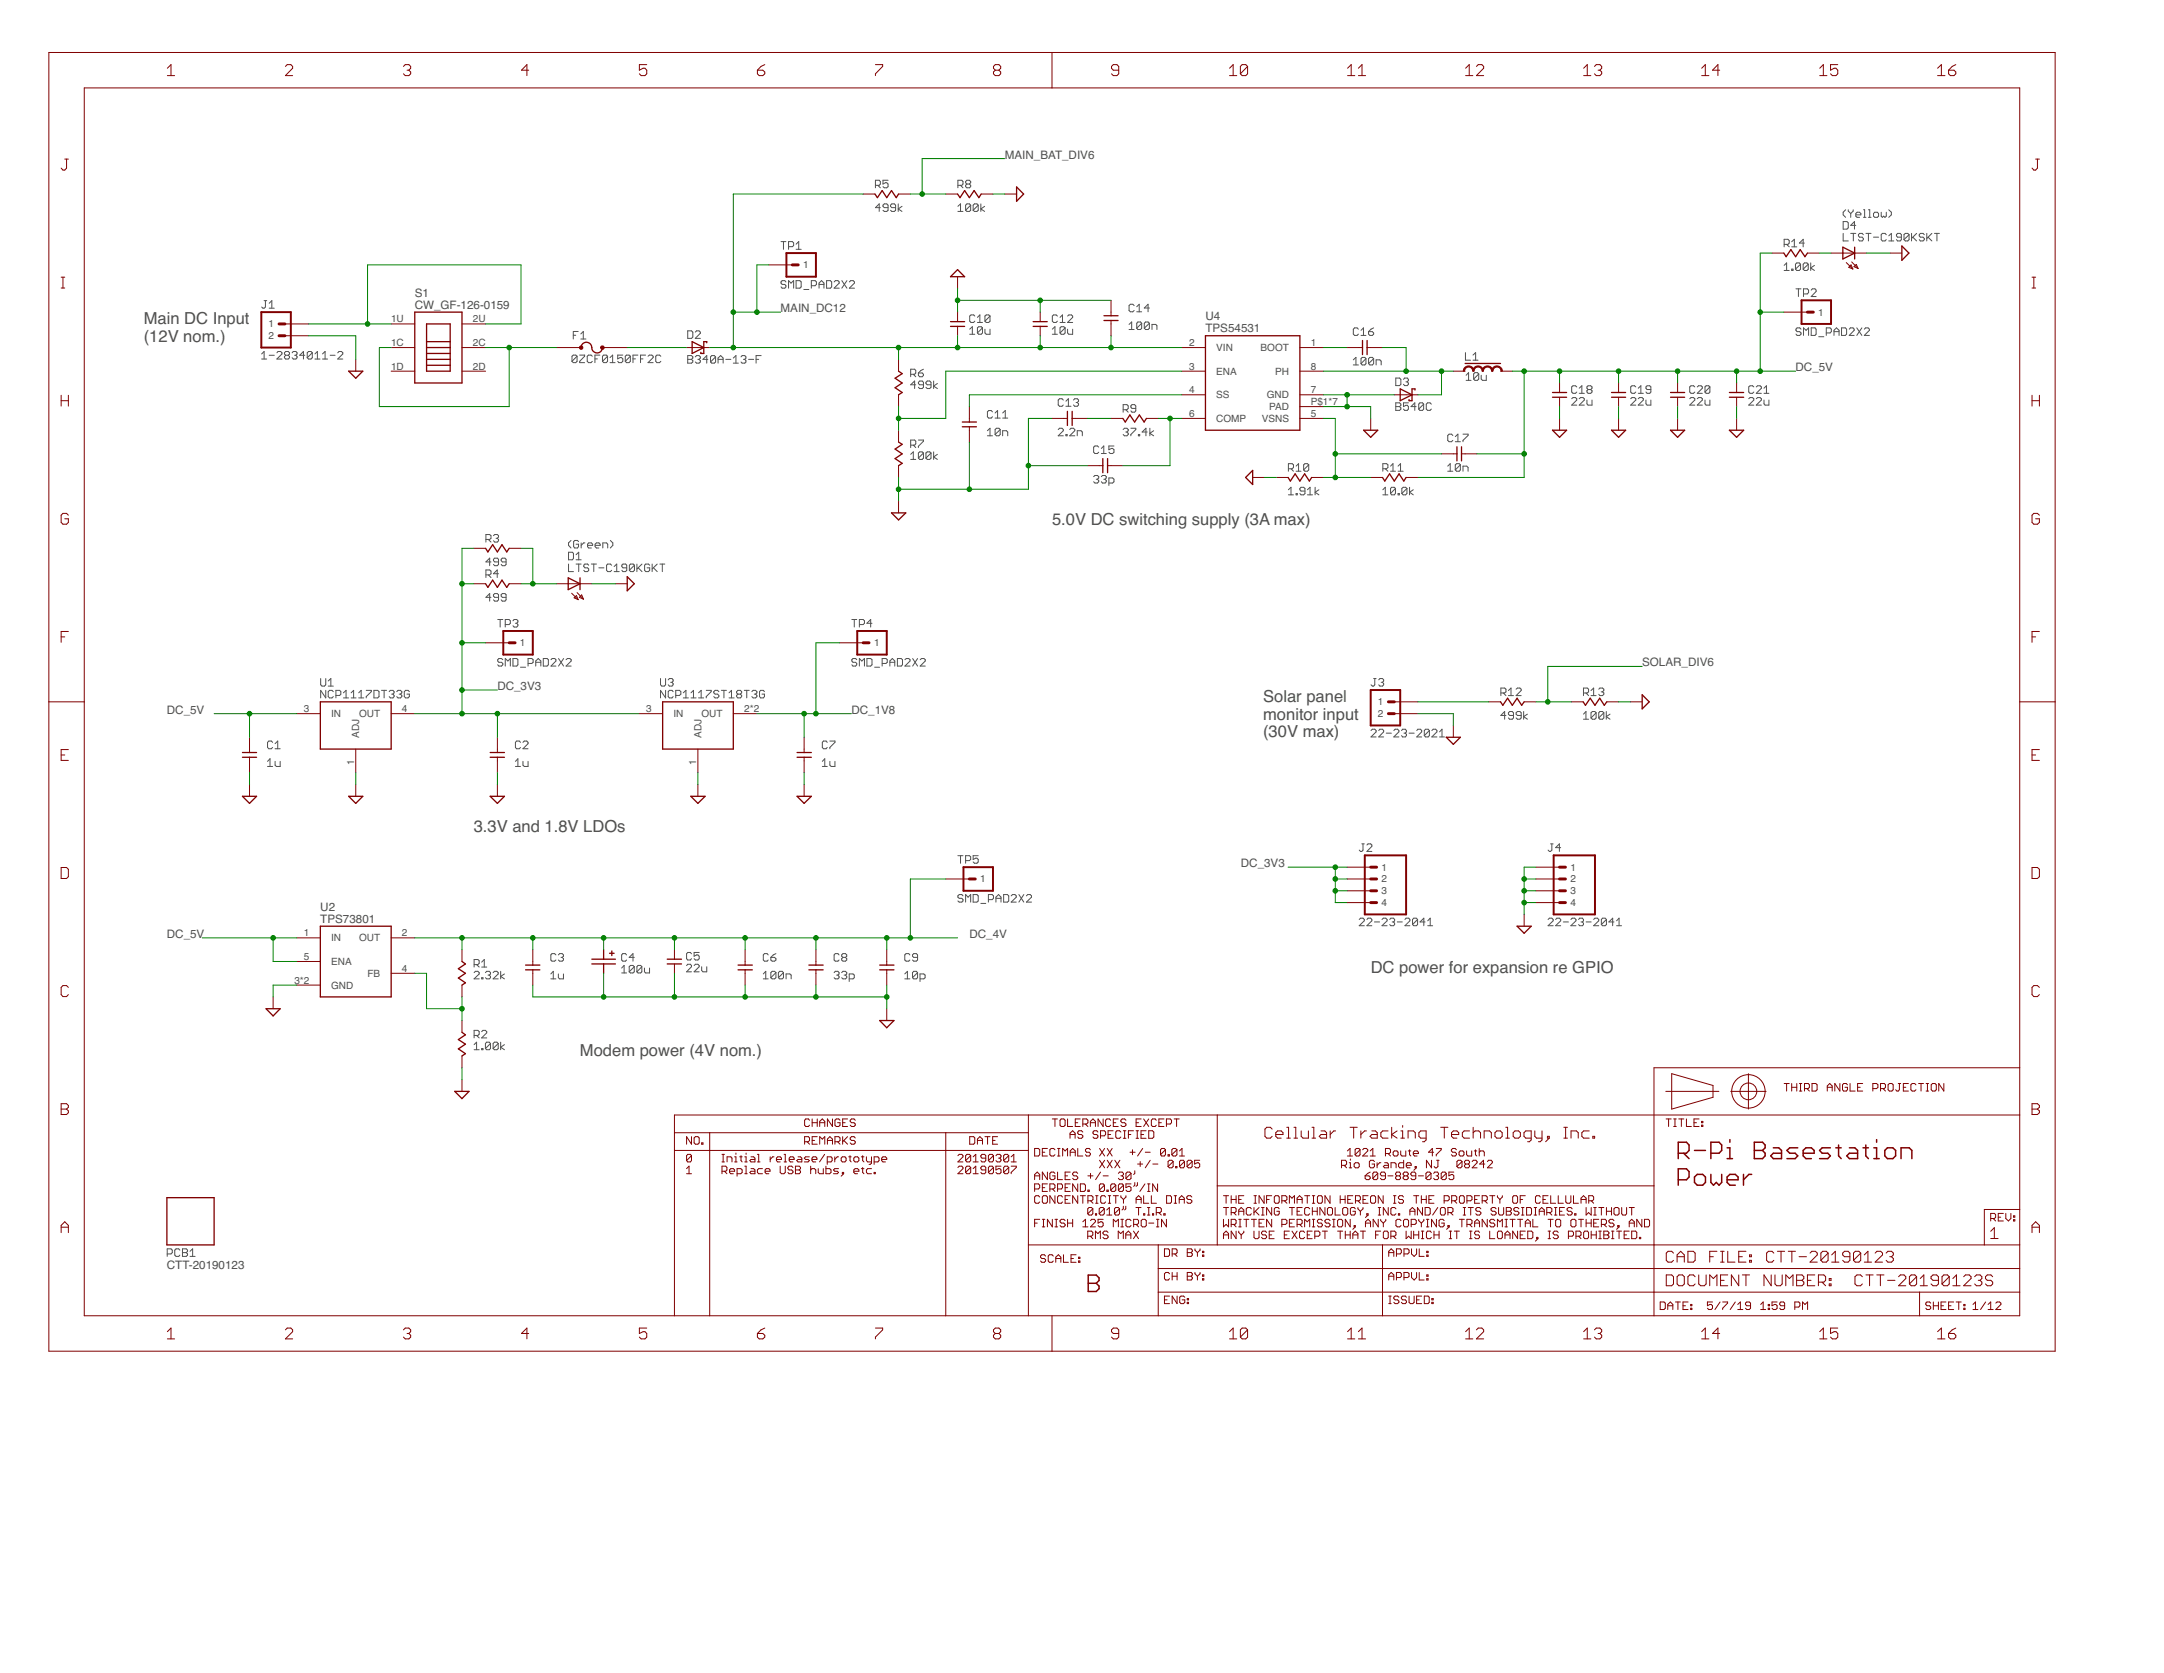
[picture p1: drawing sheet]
<svg xmlns="http://www.w3.org/2000/svg" width="279mm" height="216mm" viewBox="0 0 279 216" stroke-linecap="round" stroke-linejoin="round" font-family="sans-serif">
<defs><g id="words">
<g font-size="2.1" fill="#505050">
<text x="18.6" y="41.8">Main DC Input</text>
<text x="18.6" y="44.1">(12V nom.)</text>
<text x="135.8" y="67.7">5.0V DC switching supply (3A max)</text>
<text x="163.1" y="90.6">Solar panel</text>
<text x="163.1" y="92.9">monitor input</text>
<text x="163.1" y="95.1">(30V max)</text>
<text x="61.2" y="107.3">3.3V and 1.8V LDOs</text>
<text x="177" y="125.6">DC power for expansion re GPIO</text>
<text x="74.9" y="136.3">Modem power (4V nom.)</text>
</g>
<g font-size="1.5" fill="#505050">
<text x="129.7" y="20.5">MAIN_BAT_DIV6</text>
<text x="53.5" y="39.8">CW_GF-126-0159</text>
<text x="53.5" y="38.3">S1</text>
<text x="100.8" y="40.3">MAIN_DC12</text>
<text x="155.6" y="41.4">U4</text>
<text x="155.6" y="42.9">TPS54531</text>
<text x="231.8" y="47.9">DC_5V</text>
<text x="64.2" y="89">DC_3V3</text>
<text x="212" y="86">SOLAR_DIV6</text>
<text x="21.5" y="92.1">DC_5V</text>
<text x="109.9" y="92.1">DC_1V8</text>
<text x="160.2" y="111.9">DC_3V3</text>
<text x="41.4" y="119.1">TPS73801</text>
<text x="41.4" y="117.5">U2</text>
<text x="21.5" y="121">DC_5V</text>
<text x="125.2" y="121">DC_4V</text>
<text x="21.5" y="163.7">CTT-20190123</text>
</g>
<g font-size="1.3" fill="#505050">
<text x="103.7" y="34.6">1</text>
<text x="50.5" y="41.6">1U</text>
<text x="61" y="41.6">2U</text>
<text x="234.8" y="40.7">1</text>
<text x="34.7" y="42.3">1</text>
<text x="34.7" y="43.8">2</text>
<text x="50.5" y="44.6">1C</text>
<text x="50.5" y="47.7">1D</text>
<text x="61" y="47.7">2D</text>
<text x="61" y="44.6">2C</text>
<text x="153.5" y="44.6">2</text>
<text x="153.5" y="47.7">3</text>
<text x="157" y="45.3">VIN</text>
<text x="162.8" y="45.3">BOOT</text>
<text x="169.2" y="44.6">1</text>
<text x="169.2" y="47.7">8</text>
<text x="153.5" y="50.7">4</text>
<text x="153.5" y="53.8">6</text>
<text x="157" y="48.4">ENA</text>
<text x="157" y="51.4">SS</text>
<text x="163.6" y="51.4">GND</text>
<text x="163.9" y="52.9">PAD</text>
<text x="164.6" y="48.4">PH</text>
<text x="169.2" y="52.3">P$1*7</text>
<text x="169.2" y="50.7">7</text>
<text x="169.2" y="53.8">5</text>
<text x="157" y="54.5">COMP</text>
<text x="162.9" y="54.5">VSNS</text>
<text x="67.1" y="83.4">1</text>
<text x="112.9" y="83.4">1</text>
<text x="39.2" y="91.9">3</text>
<text x="42.8" y="92.5">IN</text>
<text x="46.4" y="92.5">OUT</text>
<text x="46.4" y="95.3" transform="rotate(-90 46.4 95.3)">ADJ</text>
<text x="51.9" y="91.9">4</text>
<text x="83.4" y="91.9">3</text>
<text x="86.9" y="92.5">IN</text>
<text x="90.6" y="92.5">OUT</text>
<text x="90.6" y="95.3" transform="rotate(-90 90.6 95.3)">ADJ</text>
<text x="96.1" y="91.9">2*2</text>
<text x="177.9" y="91">1</text>
<text x="177.9" y="92.5">2</text>
<text x="45.7" y="98.8" transform="rotate(-90 45.7 98.8)">1</text>
<text x="89.9" y="98.8" transform="rotate(-90 89.9 98.8)">1</text>
<text x="126.6" y="113.9">1</text>
<text x="178.4" y="112.4">1</text>
<text x="178.4" y="113.9">2</text>
<text x="202.8" y="112.4">1</text>
<text x="202.8" y="113.9">2</text>
<text x="178.4" y="115.4">3</text>
<text x="178.4" y="116.9">4</text>
<text x="202.8" y="115.4">3</text>
<text x="202.8" y="116.9">4</text>
<text x="39.2" y="120.8">1</text>
<text x="39.2" y="123.9">5</text>
<text x="42.8" y="121.5">IN</text>
<text x="42.8" y="124.5">ENA</text>
<text x="46.4" y="121.5">OUT</text>
<text x="51.9" y="120.8">2</text>
<text x="51.9" y="125.4">4</text>
<text x="38" y="126.9">3*2</text>
<text x="42.8" y="127.6">GND</text>
<text x="47.4" y="126.1">FB</text>
</g>
</g></defs>
<g fill="none" stroke="#505050" stroke-width=".13">
<path d="M34.1 38.8h.3M34.3 38.8v.8l-.2 .2-.3-.2M34.8 39.8h.6M34.8 39.1l.3-.3v1M100.8 31.2h.7M101.2 31.2v1M101.5 36.4l-.2-.2h-.3l-.2 .3 .2 .2h.3l.2 .3-.2 .2h-.3l-.2-.2M101.8 31.8h.5l.2-.1v-.4l-.2-.1h-.5v1M101.8 37.2v-1l.3 .3 .4-.3v1M102.8 36.2h.5l.1 .2v.6l-.1 .2h-.5zM102.8 31.5l.3-.3v1M102.8 32.2h.6"/>
<path d="M103.8 37.4h.6M104.8 36.9h.4l.2-.2v-.3l-.2-.2h-.4v1M105.7 36.7h.7M105.7 37.2v-.7l.4-.3 .3 .3v.7M106.7 36.2h.5l.2 .2v.6l-.2 .2h-.5zM107.7 36.4l.2-.2h.3l.2 .2v.1l-.7 .7h.7M108.7 36.2l.6 1M109.3 36.2l-.6 1M109.7 36.4l.1-.2h.4l.1 .2v.1l-.6 .7h.6M113 23.9h.5l.2-.2v-.3l-.2-.1h-.5v.9M113.3 23.9l.4 .3M113.7 26.8h-.7l.5-.5v1"/>
<path d="M114.7 26.8h-.5l-.2-.2v-.1l.2-.2h.3l.2 .2v.6l-.2 .2h-.3l-.2-.2M114.7 23.3h-.7v.4l.5-.1 .2 .1v.4l-.2 .1h-.3l-.2-.1M115.6 26.8h-.5l-.1-.2v-.1l.1-.2h.4l.1 .2v.6l-.1 .2h-.4l-.1-.2M116 26.3v1M116.5 26.6l-.5 .4 .5 .3M123.7 23.9h.5l.1-.2v-.3l-.1-.1h-.5v.9M123.7 27.3h.6M123.7 26.6l.3-.3v1M124 23.9l.3 .3M124.8 23.7l-.1-.1v-.2l.1-.1h.4l.1 .1v.2l-.1 .1M124.8 23.7l-.1 .2v.2l.1 .1h.4l.1-.1v-.2l-.1-.2M124.8 23.7h.4"/>
<path d="M125.3 26.5l-.1-.2h-.4l-.1 .2v.6M125.3 26.5v.6l-.1 .2h-.4l-.1-.2M125.3 26.5l-.6 .6M126.3 26.5l-.2-.2h-.3l-.2 .2v.6M126.3 26.5v.6l-.2 .2h-.3l-.2-.2M126.3 26.5l-.7 .6M126.6 26.3v1M127.1 26.6l-.5 .4 .5 .3M146.4 39.4l-.1-.1h-.4l-.1 .1v.7l.1 .1h.4l.1-.1M146.8 39.6l.3-.3v.9M148.4 39.8h-.7l.5-.5v.9M230.4 34.2l.3-.3v1"/>
<path d="M230.4 34.9h.6M230.4 31.5h.4l.2-.1v-.3l-.2-.2h-.4v1M230.7 31.5l.3 .4M231.3 34.7h.2v.2h-.2zM231.3 31.2l.4-.3v1M231.3 31.9h.7M231.9 37.3h.6M232.2 37.3v1M232.5 34.1v.6l-.2 .2h-.3l-.2-.2M232.5 34.1l-.2-.2h-.3l-.2 .2v.6M232.5 34.1l-.7 .6M232.9 37.9h.4l.2-.1v-.4l-.2-.1h-.4v1"/>
<path d="M233 31.4h-.7l.5-.5v1M233.5 34.1v.6l-.2 .2h-.3l-.2-.2M233.5 34.1l-.2-.2h-.3l-.2 .2v.6M233.5 34.1l-.7 .6M233.8 33.9v1M233.8 37.4l.2-.1h.3l.2 .1v.2l-.7 .7h.7M234.3 34.2l-.5 .4 .5 .3M238 28.6h.5l.1 .2v.6l-.1 .2h-.5zM238 30.1v1h.6M238.3 27.1l-.3 .3v.3l.3 .3M238.6 27.1v.1l.4 .4M239 27.6v.4"/>
<path d="M239 30.1h.6M239.3 27.1v.1l-.3 .4M239.3 30.1v1M239.6 27.7h.7v-.1l-.2-.2h-.3l-.2 .2v.3l.2 .1h.3M239.6 29.1h-.6l.4-.5v1M240.6 30.3l-.2-.2h-.3l-.2 .3 .2 .2h.3l.2 .3-.2 .2h-.3l-.2-.2M240.6 28h.3M240.6 27.1h.1v.9M240.9 30.1h.7M241.2 28h.4M241.2 27.1h.2v.9M241.2 30.1v1"/>
<path d="M241.9 27.6l.2-.2h.3l.1 .2v.3l-.1 .1h-.3l-.2-.1zM241.9 30.6h.6M242.9 27.4v.5l.1 .1 .2-.1 .2 .1 .1-.1v-.5M243.5 30.3l-.1-.2h-.4l-.1 .2v.6l.1 .2h.4l.1-.2M243.9 27.1l.3 .3v.3l-.3 .3M243.9 30.4l.3-.3v1M243.9 31.1h.6M245.5 30.6h-.5l-.1-.2 .1-.3h.3l.2 .2v.6l-.2 .2h-.3l-.1-.2M246.5 30.3v.6l-.2 .2h-.3l-.2-.2M246.5 30.3l-.2-.2h-.3l-.2 .2v.6M246.5 30.3l-.7 .6M246.8 30.1v1"/>
<path d="M247 30.6l.5 .5M247.5 30.1l-.7 .7M248.5 30.3l-.2-.2h-.4l-.1 .3 .1 .2h.4l.2 .2v.1l-.2 .2h-.4l-.1-.2M248.8 30.1v1M248.9 30.6l.5 .5M249.4 30.1l-.6 .7M249.8 30.1h.6M250.1 30.1v1M33.8 45.7l.3-.3v.9M33.8 46.3h.6M34.8 45.8h.6M35.8 45.5l.1-.1h.3l.2 .1v.2l-.6 .6h.6"/>
<path d="M36.9 45.8l-.2 .2v.2l.2 .1h.3l.2-.1v-.2l-.2-.2M36.9 45.8h.3M36.9 45.8l-.2-.1v-.2l.2-.1h.3l.2 .1v.2l-.2 .1M37.7 45.5l.2-.1h.3l.2 .1-.2 .3M38 45.8h.2M38.2 45.8l.2 .2-.2 .3h-.3l-.2-.1M39.3 45.8h-.6l.5-.4v.9M40.3 45.5v.7l-.1 .1h-.4l-.1-.1M40.3 45.5l-.1-.1h-.4l-.1 .1v.7M40.3 45.5l-.6 .7M40.7 46.3h.6M40.7 45.7l.3-.3v.9"/>
<path d="M41.6 46.3h.7M41.6 45.7l.4-.3v.9M42.6 45.8h.7M43.6 45.5l.2-.1h.3l.2 .1v.2l-.7 .6h.7M74 43.3h.3M74.5 46l-.2-.2h-.3l-.1 .2v.6M74.5 46v.6l-.2 .2h-.3l-.1-.2M74.5 46l-.6 .6M74.7 42.8h-.7v1M74.8 45.8h.7v.2l-.7 .6v.2h.7M75 43.1l.3-.3v1M75 43.8h.6"/>
<path d="M76.5 46l-.2-.2h-.3l-.2 .2v.6l.2 .2h.3l.2-.2M76.8 46.3h.3M77.4 45.8h-.6v1M78.4 46l-.1-.2h-.3l-.2 .2v.6M78.4 46v.6l-.1 .2h-.3l-.2-.2M78.4 46l-.6 .6M78.8 46.1l.3-.3v1M78.8 46.8h.6M80.4 45.8h-.6v.5l.4-.2 .2 .2v.3l-.2 .2h-.3l-.1-.2M81.4 46l-.2-.2h-.3l-.2 .2v.6M81.4 46v.6l-.2 .2h-.3l-.2-.2M81.4 46l-.7 .6"/>
<path d="M81.7 46.3h.3M82.4 45.8h-.7v1M82.7 46.3h.3M83.4 45.8h-.7v1M83.7 46l.1-.2h.4l.1 .2v.1l-.6 .7h.6M85.3 46l-.1-.2h-.4l-.1 .2v.6l.1 .2h.4l.1-.2M88.8 42.7h.5l.2 .2v.6l-.2 .2h-.5zM88.8 45.9h.5l.2 .2v.1l-.2 .2 .2 .1v.2l-.2 .2h-.5zM88.8 46.4h.5M89.8 46.1l.1-.2h.4l.1 .2v.1l-.1 .2M89.8 42.9l.1-.2h.4l.1 .2v.1l-.6 .7h.6M90.1 46.4h.2"/>
<path d="M90.3 46.4l.1 .1v.2l-.1 .2h-.4l-.1-.2M91.4 46.4h-.6l.4-.5v1M92.4 46.1l-.2-.2h-.3l-.2 .2v.6M92.4 46.1v.6l-.2 .2h-.3l-.2-.2M92.4 46.1l-.7 .6M92.7 46.4h.7M92.7 46.9v-.7l.3-.3 .4 .3v.7M93.7 46.4h.7M94.7 46.9h.6M94.7 46.2l.3-.3v1M95.7 46.1l.1-.2h.4l.1 .2-.1 .3M96 46.4h.2"/>
<path d="M96.2 46.4l.1 .1v.2l-.1 .2h-.4l-.1-.2M96.6 46.4h.7M97.6 46.4h.4M98.3 45.9h-.7v1M117.6 58.6l.3-.3v1M117.6 59.3h.6M117.6 48.3h.5l.1-.2v-.3l-.1-.2h-.5v1M117.6 57.4h.5l.1-.1v-.4l-.1-.1h-.5v1M117.9 48.3l.3 .3M117.9 57.4l.3 .4M118.2 49.7h-.6l.5-.5v.9M118.6 48.1h.5l.1 .2v.2l-.1 .1h-.4l-.1-.1z"/>
<path d="M118.6 56.8h.6v.1l-.6 .7v.2M119.2 49.7h-.5l-.1-.2v-.2l.1-.1h.4l.1 .1v.7l-.1 .1h-.4l-.1-.1M119.2 58.5v.6l-.1 .2h-.4l-.1-.2M119.2 58.5l-.1-.2h-.4l-.1 .2v.6M119.2 58.5l-.6 .6M119.2 47.6l-.3 .2-.3 .3M120.2 49.7h-.5l-.2-.2v-.2l.2-.1h.3l.2 .1v.7l-.2 .1h-.3l-.2-.1M120.2 58.5v.6l-.2 .2h-.3l-.2-.2M120.2 58.5l-.2-.2h-.3l-.2 .2v.6M120.2 58.5l-.7 .6M120.5 49.2v.9M120.5 58.3v1"/>
<path d="M121 49.5l-.5 .3 .5 .3M121 58.6l-.5 .4 .5 .3M125.2 42.5l.3-.3v.9M125.2 43.1h.7M125.9 40.8l-.2-.2h-.3l-.2 .2v.6l.2 .2h.3l.2-.2M126.2 41.6h.7M126.2 41l.3-.4v1M126.9 42.3v.7l-.2 .1h-.3l-.2-.1M126.9 42.3l-.2-.1h-.3l-.2 .1v.7M126.9 42.3l-.7 .7M127.2 42.5v.5l.1 .1h.5v-.6M127.5 55.6l.3-.3v.9"/>
<path d="M127.5 56.2h.6M127.8 40.8l-.1-.2h-.4l-.1 .2v.6M127.8 40.8v.6l-.1 .2h-.4l-.1-.2M127.8 40.8l-.6 .6M128.1 53.1l-.1-.1h-.3l-.2 .1v.7l.2 .2h.3l.1-.2M128.5 54h.6M128.5 53.3l.3-.3v1M129.1 55.4v.7l-.1 .1h-.3l-.2-.1M129.1 55.4l-.1-.1h-.3l-.2 .1v.7M129.1 55.4l-.6 .7M129.5 56.2v-.6h.4l.2 .2v.4M129.5 54h.6"/>
<path d="M129.5 53.3l.3-.3v1M135.9 43.1h.6M135.9 42.5l.3-.3v.9M136.5 40.8l-.1-.2h-.4l-.1 .2v.6l.1 .2h.4l.1-.2M136.6 55.4l.2-.1h.3l.2 .1v.2l-.7 .6h.7M136.9 41.6h.6M136.9 41l.3-.4v1M137.3 51.6l-.2-.1h-.3l-.2 .1v.7l.2 .1h.3l.2-.1M137.5 42.3v.7l-.1 .1h-.4l-.1-.1M137.5 42.3l-.1-.1h-.4l-.1 .1v.7M137.5 42.3l-.6 .7M137.6 56.1h.2v.1h-.2z"/>
<path d="M137.6 52.4h.7M137.6 51.8l.3-.3v.9M137.8 42.5v.5l.2 .1h.5v-.6M137.8 40.8l.2-.2h.3l.2 .2v.2l-.7 .6h.7M138.1 55.4l.2-.1h.3l.2 .1v.2l-.7 .6h.7M138.6 51.6l.2-.1h.3l.2 .1v.2l-.2 .1M138.9 51.9h.2M139.1 56.2v-.6h.5l.1 .2v.4M139.1 51.9l.2 .2v.2l-.2 .1h-.3l-.2-.1M141.9 57.7l-.2-.1h-.3l-.2 .1v.7l.2 .1h.3l.2-.1M142.2 58.5h.6M142.2 57.9l.3-.3v.9"/>
<path d="M143.8 57.6h-.6v.4l.3-.1h.2l.1 .1v.4l-.1 .1h-.4l-.1-.1M145 55.4l.2-.1h.3l.2 .1v.2l-.2 .2M145 52.9h.5l.2-.2v-.3l-.2-.2h-.5v1M145.4 55.8h.1M145.4 52.9l.3 .3M145.5 55.8l.2 .1v.2l-.2 .1h-.3l-.2-.1M145.8 41.9l.3-.3v.9M145.8 42.5h.6M146 55.3h.6v.1l-.6 .7v.1M146.6 52.7h-.4l-.2-.2 .2-.3h.3l.1 .2v.6l-.1 .2h-.3l-.2-.2M146.8 40.2h.6M147 56.1h.2v.1h-.2z"/>
<path d="M147.4 41.7v.7l-.1 .1h-.4l-.1-.1M147.4 41.7l-.1-.1h-.4l-.1 .1v.7M147.4 41.7l-.6 .7M148.1 55.8h-.6l.5-.5v.9M148.4 41.7v.7l-.2 .1h-.3l-.2-.1M148.4 41.7l-.2-.1h-.3l-.2 .1v.7M148.4 41.7l-.7 .7M148.5 55.3v.9M148.7 42.5v-.6h.5l.2 .1v.5M148.9 55.6l-.4 .3 .4 .3M169 60v.6l-.2 .2h-.3l-.2-.2M169 60l-.2-.2h-.3l-.2 .2v.6"/>
<path d="M169 60l-.7 .6M174.7 46.4l.4-.3v1M174.7 47.1h.7M175.4 42.5l-.2-.2h-.3l-.2 .2v.6l.2 .2h.3l.2-.2M175.7 43.3h.7M175.7 42.6l.3-.3v1M176.4 46.3v.6l-.2 .2h-.3l-.2-.2M176.4 46.3l-.2-.2h-.3l-.2 .2v.6M176.4 46.3l-.7 .6M176.7 42.8h.5l.2 .2v.1l-.2 .2h-.3l-.2-.2zM177.4 46.3v.6l-.2 .2h-.3l-.2-.2M177.4 46.3l-.2-.2h-.3l-.2 .2v.6"/>
<path d="M177.4 46.3l-.7 .6M177.4 42.3l-.4 .2-.3 .3M177.7 47.1v-.7h.5l.1 .2v.5M180.2 48.8h.5l.2 .2v.6l-.2 .2h-.5zM180.2 52h.5l.2 .2v.1l-.2 .2 .2 .1v.2l-.2 .2h-.5zM180.2 52.5h.5M181.2 49l.2-.2h.3l.1 .2-.1 .3M181.5 49.3h.2M181.7 49.3l.1 .1-.1 .4h-.3l-.2-.2M181.8 52h-.6v.5l.5-.2 .1 .2v.3l-.1 .2h-.3l-.2-.2M182.8 52.5h-.6l.5-.5v1M183.8 52.2l-.1-.2h-.4l-.1 .2v.6"/>
<path d="M183.8 52.2v.6l-.1 .2h-.4l-.1-.2M183.8 52.2l-.6 .6M184.8 52.2l-.2-.2h-.3l-.2 .2v.6l.2 .2h.3l.2-.2M187.6 56.2l-.2-.2h-.3l-.2 .2v.6l.2 .2h.3l.2-.2M187.9 57h.7M187.9 56.3l.3-.3v1M188.6 60v.6l-.2 .2h-.3l-.2-.2M188.6 60l-.2-.2h-.3l-.2 .2v.6M188.6 60l-.7 .6M188.9 56h.6v.2l-.6 .6v.2M189.2 45.5v1h.7M189.3 48.4l.3-.3v1"/>
<path d="M189.3 49.1h.6M190.2 46.5h.6M190.2 45.8l.3-.3v1M190.9 48.3v.6l-.1 .2h-.4l-.1-.2M190.9 48.3l-.1-.2h-.4l-.1 .2v.6M190.9 48.3l-.6 .6M191.2 48.4v.5l.2 .2h.5v-.7M202.9 51.5l.2-.2h.3l.2 .2v.1l-.7 .7h.7M203.6 49.9l-.2-.1h-.3l-.2 .1v.7l.2 .2h.3l.2-.2M203.9 51.5l.2-.2h.3l.2 .2v.1l-.7 .7h.7M203.9 50.8h.7M203.9 50.1l.3-.3v1"/>
<path d="M204.9 51.6v.5l.1 .2h.5v-.7M205 50.3l-.1-.2v-.2l.1-.1h.4l.1 .1v.2l-.1 .2M205 50.3l-.1 .1v.2l.1 .2h.4l.1-.2v-.2l-.1-.1M205 50.3h.4M210.5 51.5l.2-.2h.3l.2 .2v.1l-.7 .7h.7M211.2 49.9l-.2-.1h-.3l-.2 .1v.7l.2 .2h.3l.2-.2M211.5 51.5l.2-.2h.3l.2 .2v.1l-.7 .7h.7M211.5 50.8h.7M211.5 50.1l.4-.3v1M212.5 51.6v.5l.2 .2h.4v-.7M213.1 50.3h-.4l-.2-.2v-.2l.2-.1h.3l.1 .1v.7l-.1 .2h-.3l-.2-.2M218.2 51.5l.1-.2h.4l.1 .2v.1l-.6 .7h.6"/>
<path d="M218.8 49.9l-.1-.1h-.4l-.1 .1v.7l.1 .2h.4l.1-.2M219.1 51.5l.2-.2h.3l.2 .2v.1l-.7 .7h.7M219.1 49.9l.2-.1h.3l.2 .1v.2l-.7 .7h.7M220.1 51.6v.5l.2 .2h.5v-.7M220.8 49.9l-.2-.1h-.3l-.2 .1v.7M220.8 49.9v.7l-.2 .2h-.3l-.2-.2M220.8 49.9l-.7 .7M225.8 51.5l.2-.2h.3l.1 .2v.1l-.6 .7h.6M226.4 49.9l-.1-.1h-.3l-.2 .1v.7l.2 .2h.3l.1-.2M226.8 51.5l.1-.2h.3l.2 .2v.1l-.6 .7h.6M226.8 49.9l.1-.1h.3l.2 .1v.2l-.6 .7h.6M227.8 51.6v.5l.1 .2h.5v-.7"/>
<path d="M227.8 50.8h.6M227.8 50.1l.3-.3v1M232.5 42.5l-.1-.2h-.4l-.1 .3 .1 .2h.4l.1 .2v.1l-.1 .2h-.4l-.1-.2M232.9 43.3v-1l.3 .3 .3-.3v1M233.8 42.3h.5l.2 .2v.6l-.2 .2h-.5zM234.8 43.5h.7M235.8 43h.5l.2-.2v-.3l-.2-.2h-.5v1M236.8 42.8h.6M236.8 43.3v-.7l.3-.3 .3 .3v.7M237.8 42.3h.5l.1 .2v.6l-.1 .2h-.5zM238.8 42.5l.1-.2h.3l.2 .2v.1l-.6 .7h.6M239.7 42.3l.7 1"/>
<path d="M240.4 42.3l-.7 1M240.7 42.5l.2-.2h.3l.2 .2v.1l-.7 .7h.7M62.7 69.6h.5l.2-.1v-.4l-.2-.1h-.5v1M62.7 74.2h.5l.2-.2v-.3l-.2-.1h-.5v.9M63.1 74.2l.3 .3M63.1 69.6l.3 .4M63.4 72.5h-.7l.5-.5v1M63.4 77.1h-.7l.5-.5v1M63.7 69.1l.2-.1h.3l.2 .1v.2l-.2 .2M64.1 69.5h.1M64.2 69.5l.2 .1v.2l-.2 .2h-.3l-.2-.2M64.3 79.9h.6"/>
<path d="M64.4 77.1h-.5l-.2-.2v-.1l.2-.2h.3l.2 .2v.6l-.2 .2h-.3l-.2-.2M64.4 72.5h-.5l-.2-.2v-.1l.2-.2h.3l.2 .2v.6l-.2 .2h-.3l-.2-.2M64.4 74h-.7l.5-.4v.9M64.6 79.9v1M65.3 72.5h-.4l-.2-.2v-.1l.2-.2h.3l.1 .2v.6l-.1 .2h-.3l-.2-.2M65.3 77.1h-.4l-.2-.2v-.1l.2-.2h.3l.1 .2v.6l-.1 .2h-.3l-.2-.2M73.4 71.3h.5l.1 .1v.7l-.1 .1h-.5zM73.4 72.8v1h.6M73.7 69.7l-.3 .4v.3l.3 .3M74.4 71.6l.3-.3v.9M74.4 72.8h.6M74.4 72.2h.6"/>
<path d="M74.7 69.9l-.2-.2h-.3l-.1 .2v.6l.1 .2h.3l.2-.2v-.3h-.3M74.7 72.8v1M75 70.1v.6M75.5 70.1h-.1l-.4 .3M75.9 70.4h.6v-.2l-.2-.1h-.3l-.1 .1v.3l.1 .2h.3M76 72.9l-.1-.1h-.4l-.1 .1v.2l.1 .2h.4l.1 .1v.2l-.1 .2h-.4l-.1-.2M76.3 72.8h.7M76.7 72.8v1M76.8 70.4h.7v-.2l-.2-.1h-.3l-.2 .1v.3l.2 .2h.3M77.3 73.3h.7M77.8 70.7v-.6h.5l.2 .1v.5M78.8 69.7l.3 .4v.3l-.3 .3"/>
<path d="M79 72.9l-.2-.1h-.3l-.2 .1v.7l.2 .2h.3l.2-.2M79.3 73.8h.6M79.3 73.1l.3-.3v1M80.9 73.3h-.5l-.1-.2v-.2l.1-.1h.4l.1 .1v.7l-.1 .2h-.4l-.1-.2M81.9 72.9v.7l-.2 .2h-.3l-.1-.2M81.9 72.9l-.2-.1h-.3l-.1 .1v.7M81.9 72.9l-.6 .7M82.2 72.8v1M82.4 73.3l.5 .5M82.9 72.8l-.7 .6M83.9 72.9l-.2-.1h-.3l-.2 .1v.7l.2 .2h.3l.2-.2v-.3h-.4M84.2 72.8v1"/>
<path d="M84.4 73.3l.5 .5M84.9 72.8l-.7 .6M85.2 72.8h.6M85.5 72.8v1M110 79.9h.6M110.3 79.9v1M141.2 61.5l.2-.1h.3l.2 .1v.2l-.2 .1M141.5 61.8h.2M141.7 61.8l.2 .2v.2l-.2 .1h-.3l-.2-.1M142.2 61.5l.1-.1h.4l.1 .1v.2l-.1 .1M142.5 61.8h.2M142.7 61.8l.1 .2-.1 .3h-.4l-.1-.1"/>
<path d="M143.2 62.3h.5l.1-.1v-.4l-.1-.1h-.5v1M166.3 60.5h.5l.2-.2v-.3l-.2-.2h-.5v1M166.3 63.9h.7M166.3 63.2l.4-.3v1M166.7 60.5l.3 .3M167.3 60.8h.7M167.3 63.7h.2v.2h-.2zM167.3 60.2l.4-.4v1M168.5 63.4h-.5l-.2-.2v-.2l.2-.1h.3l.2 .1v.7l-.2 .2h-.3l-.2-.2M168.8 63.9h.7M168.8 63.2l.3-.3v1M169.8 62.9v1"/>
<path d="M170.3 63.2l-.5 .3 .5 .4M178.5 60.5h.5l.2-.2v-.3l-.2-.2h-.5v1M178.5 63.2l.4-.3v1M178.5 63.9h.7M178.9 60.5l.3 .3M179.5 60.8h.7M179.5 60.2l.4-.4v1M180.2 63v.7l-.2 .2h-.3l-.2-.2M180.2 63l-.2-.1h-.3l-.2 .1v.7M180.2 63l-.7 .7M180.5 60.8h.7M180.5 63.7h.2v.2h-.2z"/>
<path d="M180.5 60.2l.3-.4v1M181.7 63v.7l-.2 .2h-.3l-.2-.2M181.7 63l-.2-.1h-.3l-.2 .1v.7M181.7 63l-.7 .7M182 62.9v1M182.5 63.2l-.5 .3 .5 .4M186.9 60.2l.3-.4v1M186.9 60.8h.7M188.9 60.8v-.6h.5l.1 .1v.5M34.5 98.3l.4-.4v1M34.5 98.9h.7M35.2 95.8l-.2-.2h-.3l-.2 .2v.7l.2 .1h.3l.2-.1"/>
<path d="M35.5 98.3v.4l.2 .2h.5v-.6M35.5 96.6h.7M35.5 96l.4-.4v1M41.4 87.6v.8l.2 .1h.3l.2-.1v-.8M42.1 89.1v1l-.7-1v1M42.4 88.5h.6M42.4 87.9l.3-.3v.9M43 89.3l-.1-.2h-.4l-.1 .2v.6l.1 .2h.4l.1-.2M43.4 89.7h.5l.1-.1v-.3l-.1-.2h-.5v1M44.3 90.1h.7M44.3 89.4l.4-.3v1M45.3 90.1h.7"/>
<path d="M45.3 89.4l.4-.3v1M46.3 90.1h.7M46.3 89.4l.3-.3v1M47.3 89.1h.6v.2l-.6 .6v.2M48.3 89.1h.5l.1 .2v.6l-.1 .2h-.5zM49.3 89.1h.6M49.6 89.1v1M50.2 89.3l.2-.2h.3l.2 .2-.2 .3M50.6 89.6h.1M50.7 89.6l.2 .1-.2 .4h-.3l-.2-.2M51.2 89.3l.2-.2h.3l.2 .2v.1l-.2 .2M51.5 89.6h.2"/>
<path d="M51.7 89.6l.2 .1v.2l-.2 .2h-.3l-.2-.2M52.9 89.3l-.2-.2h-.3l-.2 .2v.6l.2 .2h.3l.2-.2v-.3h-.4M64.9 85.1l-.2-.1h-.3l-.1 .1v.2l.1 .2h.3l.2 .1v.2l-.2 .2h-.3l-.1-.2M65.2 80.6h.5l.2-.2v-.3l-.2-.2h-.5v1M65.2 86v-1l.4 .3 .3-.3v1M66.2 80.1l.2-.2h.3l.2 .2-.2 .3M66.2 85h.5l.2 .1v.7l-.2 .2h-.5zM66.5 98.9h.7M66.5 98.3l.4-.4v1M66.5 80.4h.2M66.7 80.4l.2 .2-.2 .3h-.3l-.2-.1M67.2 86.1h.7"/>
<path d="M67.2 95.8l-.2-.2h-.3l-.2 .2v.7l.2 .1h.3l.2-.1M67.5 98.3v.4l.2 .2h.5v-.6M67.5 95.8l.2-.2h.3l.2 .2v.2l-.7 .6h.7M68.2 85.6h.5l.1-.1v-.4l-.1-.1h-.5v1M69.2 85.5h.6M69.2 86v-.7l.3-.3 .3 .3v.7M70.1 85h.5l.2 .1v.7l-.2 .2h-.5zM71.1 85.1l.2-.1h.3l.2 .1v.2l-.7 .7h.7M72.1 85l.7 1M72.8 85l-.7 1M73.1 85.1l.2-.1h.3l.1 .1v.2l-.6 .7h.6M85.3 87.6v.8l.1 .1h.4l.1-.1v-.8"/>
<path d="M85.9 89.1v1l-.6-1v1M86.3 87.7l.1-.1h.4l.1 .1-.1 .4M86.6 88.1h.2M86.8 88.1l.1 .1-.1 .3h-.4l-.1-.1M86.9 89.3l-.1-.2h-.4l-.1 .2v.6l.1 .2h.4l.1-.2M87.2 89.7h.5l.2-.1v-.3l-.2-.2h-.5v1M88.2 90.1h.7M88.2 89.4l.4-.3v1M89.2 90.1h.7M89.2 89.4l.3-.3v1M90.2 90.1h.6M90.2 89.4l.3-.3v1"/>
<path d="M91.2 89.1h.6v.2l-.6 .6v.2M92.8 89.3l-.2-.2h-.3l-.1 .2v.1l.1 .2h.3l.2 .1v.2l-.2 .2h-.3l-.1-.2M93.1 89.1h.7M93.5 89.1v1M94.1 90.1h.7M94.1 89.4l.3-.3v1M95.3 89.6l-.2-.2v-.1l.2-.2h.3l.2 .2v.1l-.2 .2M95.3 89.6l-.2 .1v.2l.2 .2h.3l.2-.2v-.2l-.2-.1M95.3 89.6h.3M96.1 89.1h.6M96.4 89.1v1M97.1 89.3l.1-.2h.4l.1 .2v.1l-.1 .2"/>
<path d="M97.4 89.6h.2M97.6 89.6l.1 .1v.2l-.1 .2h-.4l-.1-.2M98.7 89.3l-.1-.2h-.4l-.1 .2v.6l.1 .2h.4l.1-.2v-.3h-.3M106.2 98.9h.6M106.2 98.3l.3-.4v1M106.8 95.8l-.1-.2h-.4l-.1 .2v.7l.1 .1h.4l.1-.1M107.1 98.3v.4l.2 .2h.5v-.6M107.1 95.6h.7v.2l-.7 .7v.1M110.6 85.1l-.1-.1h-.4l-.1 .1v.2l.1 .2h.4l.1 .1v.2l-.1 .2h-.4l-.1-.2M111 80.6h.4l.2-.2v-.3l-.2-.2h-.4v1M111 86v-1l.3 .3 .3-.3v1M111.9 85h.5l.2 .1v.7l-.2 .2h-.5z"/>
<path d="M112.6 80.4h-.7l.5-.5v1M112.9 86.1h.7M113.9 85.6h.5l.2-.1v-.4l-.2-.1h-.5v1M114.9 85.5h.6M114.9 86v-.7l.3-.3 .3 .3v.7M115.9 85h.5l.1 .1v.7l-.1 .2h-.5zM116.8 85.1l.2-.1h.3l.2 .1v.2l-.7 .7h.7M117.8 85l.7 1M118.5 85l-.7 1M118.8 85.1l.2-.1h.3l.2 .1v.2l-.7 .7h.7M177 94.3l.2-.2h.3l.2 .2v.1l-.7 .7h.7M177.4 87.6h.3"/>
<path d="M177.5 87.6v.8l-.1 .1h-.2l-.2-.1M178 94.3l.2-.2h.3l.1 .2v.1l-.6 .7h.6M178 87.7l.2-.1h.3l.1 .1-.1 .4M178.3 88.1h.2M178.5 88.1l.1 .1-.1 .3h-.3l-.2-.1M179 94.6h.6M180 94.3l.1-.2h.3l.2 .2v.1l-.6 .7h.6M181 94.3l.1-.2h.3l.2 .2v.1l-.2 .2M181.3 94.6h.1M181.4 94.6l.2 .2v.1l-.2 .2h-.3l-.1-.2M181.9 94.6h.7M182.9 94.3l.2-.2h.3l.2 .2v.1l-.7 .7h.7"/>
<path d="M184.6 94.3v.6l-.2 .2h-.3l-.2-.2M184.6 94.3l-.2-.2h-.3l-.2 .2v.6M184.6 94.3l-.7 .6M184.9 94.3l.1-.2h.4l.1 .2v.1l-.6 .7h.6M185.9 95.1h.6M185.9 94.4l.3-.3v1M193.8 89.4h.5l.1-.1v-.4l-.1-.1h-.5v1M194.1 89.4l.3 .4M194.4 92.3h-.6l.5-.5v1M194.8 89.1l.3-.3v1M194.8 89.8h.6M195.4 92.3h-.5l-.1-.1v-.2l.1-.2h.3l.2 .2v.6l-.2 .2h-.3l-.1-.2"/>
<path d="M195.7 88.9l.2-.1h.3l.2 .1v.2l-.7 .7h.7M196.4 92.3h-.5l-.2-.1v-.2l.2-.2h.3l.2 .2v.6l-.2 .2h-.3l-.2-.2M196.7 91.8v1M197.2 92.2l-.5 .3 .5 .3M204.4 92.8h.7M204.4 92.2l.4-.4v1M204.4 89.4h.5l.2-.1v-.4l-.2-.1h-.5v1M204.8 89.4l.3 .4M205.4 89.8h.7M205.4 89.1l.4-.3v1M206.1 92v.6l-.2 .2h-.3l-.2-.2M206.1 92l-.2-.2h-.3l-.2 .2v.6"/>
<path d="M206.1 92l-.7 .6M206.4 88.9l.2-.1h.3l.2 .1v.2l-.2 .2M206.7 89.3h.2M206.9 89.3l.2 .1v.2l-.2 .2h-.3l-.2-.2M207.1 92v.6l-.2 .2h-.3l-.2-.2M207.1 92l-.2-.2h-.3l-.2 .2v.6M207.1 92l-.7 .6M207.4 91.8v1M207.9 92.2l-.5 .3 .5 .3M123.7 110.4h.6M124 110.4v1M124.3 115.6l-.1-.2h-.4l-.1 .2v.2l.1 .1h.4l.1 .2v.2l-.1 .1h-.4l-.1-.1"/>
<path d="M124.7 111.1h.5l.1-.2v-.3l-.1-.2h-.5v1M124.7 116.4v-1l.3 .4 .3-.4v1M125.6 115.4h.5l.2 .2v.7l-.2 .1h-.5zM126.3 110.4h-.7v.5l.4-.2h.1l.2 .2v.3l-.2 .2h-.3l-.2-.2M126.6 116.6h.7M127.6 116.1h.5l.2-.2v-.3l-.2-.2h-.5v1M128.6 115.9h.6M128.6 116.4v-.6l.3-.4 .3 .4v.6M129.6 115.4h.5l.1 .2v.7l-.1 .1h-.5zM130.6 115.6l.1-.2h.3l.2 .2v.2l-.6 .6h.6M131.6 115.4l.6 1M132.2 115.4l-.6 1"/>
<path d="M132.5 115.6l.2-.2h.3l.2 .2v.2l-.7 .6h.7M175.5 118.7l.2-.2h.3l.1 .2v.1l-.6 .7h.6M175.8 108.9h.3M176 108.9v.8l-.2 .2h-.1l-.2-.2M176.5 118.7l.1-.2h.4l.1 .2v.1l-.6 .7h.6M176.5 109.1l.1-.2h.4l.1 .2v.1l-.6 .7h.6M177.5 119h.6M178.4 118.7l.2-.2h.3l.2 .2v.1l-.7 .7h.7M179.4 118.7l.2-.2h.3l.2 .2v.1l-.2 .2M179.7 119h.2M179.9 119l.2 .1v.2l-.2 .2h-.3l-.2-.2M180.4 119h.7"/>
<path d="M181.4 118.7l.1-.2h.4l.1 .2v.1l-.6 .7h.6M183 118.7v.6l-.1 .2h-.4l-.1-.2M183 118.7l-.1-.2h-.4l-.1 .2v.6M183 118.7l-.6 .6M184 119h-.7l.5-.5v1M184.3 119.5h.7M184.3 118.8l.4-.3v1M199.9 118.7l.1-.2h.4l.1 .2v.1l-.6 .7h.6M200.2 108.9h.3M200.4 108.9v.8l-.2 .2h-.2l-.1-.2M200.9 118.7l.1-.2h.3l.2 .2v.1l-.6 .7h.6M201.5 109.4h-.6l.4-.5v1"/>
<path d="M201.8 119h.7M202.8 118.7l.2-.2h.3l.2 .2v.1l-.7 .7h.7M203.8 118.7l.2-.2h.3l.1 .2v.1l-.1 .2M204.1 119h.2M204.3 119l.1 .1v.2l-.1 .2h-.3l-.2-.2M204.8 119h.6M205.8 118.7l.1-.2h.3l.2 .2v.1l-.6 .7h.6M207.4 118.7v.6l-.2 .2h-.3l-.1-.2M207.4 118.7l-.2-.2h-.3l-.1 .2v.6M207.4 118.7l-.6 .6M208.4 119h-.7l.5-.5v1M208.7 119.5h.7"/>
<path d="M208.7 118.8l.3-.3v1M61.2 125.5l.2-.2h.3l.2 .2v.2l-.7 .6h.7M61.2 124.5h.5l.2-.2v-.3l-.2-.2h-.5v1M61.2 133.6h.5l.2-.1v-.4l-.2-.1h-.5v.9M61.2 134.8l.3-.3v1M61.2 135.5h.7M61.5 124.5l.4 .3M61.5 133.6l.4 .3M62.2 124.2l.3-.4v1M62.2 126.2h.2v.1h-.2zM62.2 135.3h.2v.2h-.2zM62.2 124.8h.6"/>
<path d="M62.2 133.1l.2-.1h.3l.1 .1v.2l-.6 .6h.6M62.7 125.5l.1-.2h.4l.1 .2v.2l-.1 .1M63 125.8h.2M63.2 125.8l.1 .2v.2l-.1 .1h-.4l-.1-.1M63.3 134.7v.6l-.1 .2h-.4l-.1-.2M63.3 134.7l-.1-.2h-.4l-.1 .2v.6M63.3 134.7l-.6 .6M63.7 125.5l.1-.2h.4l.1 .2v.2l-.6 .6h.6M64.3 134.7v.6l-.1 .2h-.4l-.1-.2M64.3 134.7l-.1-.2h-.4l-.1 .2v.6M64.3 134.7l-.6 .6M64.6 125.3v1"/>
<path d="M64.6 134.5v1M65.1 125.7l-.5 .3 .5 .3M65.1 134.8l-.5 .3 .5 .4M71.1 126.3h.7M71.1 125.7l.3-.4v1M71.8 123.2l-.2-.1h-.3l-.2 .1v.7l.2 .1h.3l.2-.1M72.1 125.7v.5l.2 .1h.4v-.6M72.1 123.2l.2-.1h.3l.1 .1v.2l-.1 .1M72.4 123.5h.2M72.6 123.5l.1 .2v.2l-.1 .1h-.3l-.2-.1M80.3 124.9l.3-.3v1M80.3 125.6h.6"/>
<path d="M80.9 123.2l-.1-.1h-.4l-.1 .1v.7l.1 .1h.4l.1-.1M81.9 123.5h-.7l.5-.4v.9M81.9 124.8l-.2-.2h-.3l-.2 .2v.6M81.9 124.8v.6l-.2 .2h-.3l-.2-.2M81.9 124.8l-.7 .6M82.9 124.8l-.2-.2h-.3l-.2 .2v.6M82.9 124.8v.6l-.2 .2h-.3l-.2-.2M82.9 124.8l-.7 .6M83.2 124.9v.5l.2 .2h.5v-.7M88.6 124.6l.2-.2h.3l.2 .2v.2l-.7 .6h.7M89.3 123.1l-.2-.2h-.3l-.2 .2v.6l.2 .2h.3l.2-.2M89.6 124.6l.2-.2h.3l.2 .2v.2l-.7 .6h.7"/>
<path d="M90.3 122.9h-.7v.5l.3-.2h.2l.2 .2v.3l-.2 .2h-.3l-.2-.2M90.6 124.8v.4l.2 .2h.4v-.6M98.6 126.3h.6M98.6 125.7l.3-.4v1M99.2 123.2l-.2-.1h-.3l-.1 .1v.7l.1 .1h.3l.2-.1M99.5 123.5h.5l.2 .2v.2l-.2 .1h-.3l-.2-.1zM100.2 125.5v.7l-.2 .1h-.3l-.2-.1M100.2 125.5l-.2-.2h-.3l-.2 .2v.7M100.2 125.5l-.7 .7M100.2 123.1l-.4 .1-.3 .3M101.2 125.5v.7l-.2 .1h-.3l-.2-.1M101.2 125.5l-.2-.2h-.3l-.2 .2v.7"/>
<path d="M101.2 125.5l-.7 .7M101.5 126.3v-.6h.5l.2 .1v.5M107.7 125.5l.1-.2h.4l.1 .2v.2l-.1 .1M108 125.8h.2M108.2 125.8l.1 .2v.2l-.1 .1h-.4l-.1-.1M108.3 123.2l-.1-.1h-.4l-.1 .1v.7l.1 .1h.4l.1-.1M108.7 125.5l.1-.2h.4l.1 .2v.2l-.1 .1M108.8 123.5l-.1-.1v-.2l.1-.1h.4l.1 .1v.2l-.1 .1M108.8 123.5l-.1 .2v.2l.1 .1h.4l.1-.1v-.2l-.1-.2M108.8 123.5h.4M109 125.8h.2M109.2 125.8l.1 .2v.2l-.1 .1h-.4l-.1-.1"/>
<path d="M109.6 126.3h.5l.2-.1v-.4l-.2-.1h-.5v1M116.8 126.3h.7M116.8 125.7l.4-.4v1M117.5 123.2l-.2-.1h-.3l-.2 .1v.7l.2 .1h.3l.2-.1M118.5 125.5v.7l-.2 .1h-.3l-.2-.1M118.5 125.5l-.2-.2h-.3l-.2 .2v.7M118.5 123.5h-.5l-.2-.1v-.2l.2-.1h.3l.2 .1v.7l-.2 .1h-.3l-.2-.1M118.5 125.5l-.7 .7M118.8 126.3h.5l.1-.1v-.4l-.1-.1h-.5v1M21.6 161.8h.5l.1-.2v-.3l-.1-.1h-.5v.9M23.2 161.3l-.1-.1h-.4l-.1 .1v.7l.1 .1h.4l.1-.1M23.6 161.2h.4l.2 .1v.2l-.2 .1 .2 .2v.2l-.2 .1h-.4z"/>
<path d="M23.6 161.6h.4M24.5 162.1h.7M24.5 161.5l.4-.3v.9"/>
</g>
<g fill="none" stroke="#800000" stroke-width=".19">
<path d="M216.7 148.8h1l.4-.3v-.7l-.4-.4h-1v2.1M216.7 152.3h1l.4-.4v-.7l-.4-.4h-1v2.2M217.4 148.8l.7 .7M218.8 148.5h1.4M218.8 151.9l.3-.3h.7l.4 .3v.7l-.4 .4h-.7l-.3-.4zM220.9 148.8h1.1l.3-.3v-.7l-.3-.4h-1.1v2.1M220.9 151.6v1l.3 .4 .4-.4 .4 .4 .3-.4v-1M223 148.1h.4v1.4M223 149.5h.7M223 152.3h1.4v-.4l-.4-.3h-.6l-.4 .3v.7l.4 .4h.6M223.4 147.1v.3M225.1 151.6v1.4"/>
<path d="M226.2 151.6h-.4l-.7 .7M226.5 147.4h1.1l.3 .4v.3l-.3 .4 .3 .3v.4l-.3 .3h-1.1zM226.5 148.5h1.1M229 148.1h.7l.3 .4v1h-1l-.4-.3 .4-.4h1M232.1 148.1h-1l-.4 .4 .4 .3h.7l.3 .4-.3 .3h-1.1M232.8 148.8h1.4v-.3l-.3-.4h-.7l-.4 .4v.7l.4 .3h.7M236.3 148.1h-1l-.4 .4 .4 .3h.7l.3 .4-.3 .3h-1.1M237 148.1h.7M237.4 147.8v1.4l.3 .3M238.8 148.1h.7l.3 .4v1h-1l-.4-.3 .4-.4h1M240.5 148.1h.7M240.9 147.8v1.4l.3 .3"/>
<path d="M241.9 148.1h.4v1.4M241.9 149.5h.7M242.3 147.1v.3M243.7 148.1h.7l.4 .4v.7l-.4 .3h-.7l-.3-.3v-.7zM245.4 149.5v-1.4h1.1l.3 .4v1M140.5 164.5h1l.4 .4v.3l-.4 .4 .4 .4v.3l-.4 .4h-1zM140.5 165.6h1"/>
</g>
<g fill="none" stroke="#800000" stroke-width=".13">
<path d="M6.3 6.8h259v167.6h-259zM10.9 11.3h249.9v158.5h-249.9zM21.6 8.8l.5-.5v1.5M21.6 9.8h.9M36.9 8.6l.2-.3h.4l.3 .3v.2l-.9 1h.9M52.1 8.6l.2-.3h.5l.2 .3v.2l-.2 .3M52.6 9.1h.2M52.8 9.1l.2 .2v.2l-.2 .3h-.5l-.2-.3M68.3 9.1h-1l.7-.8v1.5M83.5 8.3h-1v.8l.5-.3h.3l.2 .3v.4l-.2 .3h-.5l-.3-.3M97.8 9.1h.7l.2 .2v.2l-.2 .3h-.5l-.2-.3zM98.7 8.3l-.4 .3-.5 .5"/>
<path d="M113 8.3h1v.3l-1 .9v.3M128.5 9.1l-.2-.3v-.2l.2-.3h.5l.2 .3v.2l-.2 .3M128.5 9.1l-.2 .2v.2l.2 .3h.5l.2-.3v-.2l-.2-.2M128.5 9.1h.5M135.8 6.8v4.5M144.4 9.1h-.7l-.2-.3v-.2l.2-.3h.5l.2 .3v.9l-.2 .3h-.5l-.2-.3M158.7 8.8l.5-.5v1.5M158.7 9.8h1M161.1 8.6l-.3-.3h-.4l-.3 .3v.9M161.1 8.6v.9l-.3 .3h-.4l-.3-.3M161.1 8.6l-1 .9M174 8.8l.5-.5v1.5"/>
<path d="M174 9.8h.9M175.4 8.8l.5-.5v1.5M175.4 9.8h.9M189.2 8.8l.5-.5v1.5M189.2 9.8h1M190.6 8.6l.3-.3h.4l.3 .3v.2l-1 1h1M204.5 8.8l.4-.5v1.5M204.5 9.8h.9M205.9 8.6l.2-.3h.5l.2 .3v.2l-.2 .3M206.3 9.1h.3M206.6 9.1l.2 .2v.2l-.2 .3h-.5l-.2-.3M219.7 8.8l.5-.5v1.5"/>
<path d="M219.7 9.8h.9M222 9.1h-.9l.7-.8v1.5M234.9 8.8l.5-.5v1.5M234.9 9.8h1M237.3 8.3h-1v.8l.5-.3h.2l.3 .3v.4l-.3 .3h-.4l-.3-.3M250.2 8.8l.5-.5v1.5M250.2 9.8h.9M251.6 9.1h.7l.2 .2v.2l-.2 .3h-.5l-.2-.3zM252.5 8.3l-.4 .3-.5 .5M7.9 37.2h.5M7.9 35.8h.5M8.1 35.8v1.4"/>
<path d="M8.4 20.5h.4M8.6 20.5v1.2l-.2 .2h-.3l-.2-.2M99.3 34.2h3M111.4 25h1.6M116 25h1.5M122.1 25h1.5M123.6 35.7v1.5M126.7 25h1.5M129.7 25h1.6M143.4 38.8v1.9M228.8 32.7h1.5M233.4 32.7h1.5"/>
<path d="M236.4 32.7h4.6M238.4 33.9l.8 .8M239 34.2l.2 .5-.5-.2zM239.1 33.8l.8 .8M239.4 34.4l.3-.3 .2 .5zM244 32.7h1.6M262.4 37.2h.4M262.4 35.8h.4M262.6 35.8v1.4M262.8 20.5h.5M263.1 20.5v1.2l-.3 .2h-.2l-.2-.2M7.9 51v1.4"/>
<path d="M7.9 51.7h.9M8.8 51v1.4M36.8 41.8h3M36.8 43.3h3M45.9 46.4v1.5M50.5 41.8h3.1M50.5 44.9h3.1M50.5 47.9h3.1M59.6 41.8h3.1M59.6 44.9h3.1M59.6 47.9h3.1M71.8 44.9h3.1"/>
<path d="M77.9 44.9h3.1M88.6 44.9h3M116 46.4v1.5M116 50.9v1.6M116 55.5v1.5M123.6 40.3v1.2M123.6 42.1v1.2M125.2 52.5v2M125.2 55.1v1.9M134.3 40.3v1.2M134.3 42.1v1.2M135.8 54h2"/>
<path d="M138.4 54h2M143.4 54h1.6M143.4 41.4v1.9M148 54h1.5M152.6 44.9h3M152.6 54h3M152.6 47.9h3M152.6 50.9h3M167.8 44.9h3.1M167.8 54h3.1M167.8 47.9h3.1M167.8 50.9h3.1"/>
<path d="M167.8 52.5h3.1M173.9 44.9h2M176.5 44.9h2M177 54v1.5M180 50.9h3.1M186.1 58.6h2M187.6 47.9h1.6M188.7 58.6h2M193.7 47.9h1.6M201.4 49.4v1.3M201.4 51.3v1.2M201.4 54v1.5"/>
<path d="M209 49.4v1.3M209 51.3v1.2M209 54v1.5M216.6 49.4v1.3M216.6 51.3v1.2M216.6 54v1.5M224.2 49.4v1.3M224.2 51.3v1.2M224.2 54v1.5M230.3 40.3h3.1M262.4 51.7h.9M262.4 51v1.4"/>
<path d="M263.3 51v1.4M8.8 66.5l-.2-.2h-.5l-.2 .2v.9l.2 .2h.5l.2-.2v-.4h-.4M61.2 75.3h1.5M61.2 70.8h1.5M65.7 75.3h1.6M65.7 70.8h1.6M71.8 75.3h4.6M73.8 76.6l.9 .8M74.4 76.9l.3 .5-.6-.2zM74.5 76.5l.8 .8M75.1 76.8l.2 .5-.5-.2zM79.5 75.3h1.5"/>
<path d="M116 60.1v1.5M116 64.7v1.5M140.4 60.1h2M143 60.1h2M161.7 61.6h1.6M164.8 61.6h1.5M169.4 61.6h1.5M177 61.6h1.5M181.5 61.6h1.6M263.3 66.5l-.2-.2h-.5l-.2 .2v.9l.2 .2h.5l.2-.2v-.4h-.5M6.3 90.6h4.6M7.9 97.4h.5"/>
<path d="M7.9 82.2h.5M8.8 81.5h-.9v1.4M8.8 96.7h-.9v1.4h.9M32.2 95.1v2M32.2 97.7v2M38.3 92.1h3.1M45.9 96.7v3M50.5 92.1h3.1M62.7 83h3M64.2 95.1v2M64.2 97.7v2M82.5 92.1h3.1"/>
<path d="M90.1 96.7v3M94.7 92.1h3M103.8 95.1v2M103.8 97.7v2M108.4 83h3M180 90.6h3.1M180 92.1h3.1M187.6 93.6v1.5M192.2 90.6h1.5M196.8 90.6h1.5M202.9 90.6h1.5M207.5 90.6h1.5"/>
<path d="M210.5 90.6h1.5M260.8 90.6h4.5M262.4 97.4h.4M262.4 82.2h.4M263.3 96.7h-.9v1.4h.9M263.3 81.5h-.9v1.4M7.9 112h.7l.2 .2v.9l-.2 .3h-.7zM32.2 101.2v1.6M45.9 101.2v1.6M64.2 101.2v1.6M90.1 101.2v1.6M103.8 101.2v1.6"/>
<path d="M122.1 113.4h3.1M173.9 113.4h3.1M173.9 111.9h3.1M173.9 115h3.1M173.9 116.5h3.1M196.8 118v1.5M198.3 113.4h3.1M198.3 111.9h3.1M198.3 115h3.1M198.3 116.5h3.1M262.4 112h.7l.2 .2v.9l-.2 .3h-.7zM8.8 127.4l-.2-.2h-.5l-.2 .2v1l.2 .2h.5l.2-.2"/>
<path d="M35.3 128.7v1.5M38.3 121h3.1M38.3 124.1h3.1M38.3 127.1h3.1M50.5 121h3.1M50.5 125.6h3.1M59.6 122.6v1.5M59.6 127.1v1.6M59.6 131.7v1.5M59.6 136.3v1.5M59.6 139.3v1.5M68.8 122.6v1.9"/>
<path d="M68.8 125.2v1.9M87.1 122.6v1.2M87.1 124.4v1.2M96.2 122.6v1.9M96.2 125.2v1.9M105.3 122.6v1.9M105.3 125.2v1.9M114.5 122.6v1.9M114.5 125.2v1.9M114.5 130.2v1.5M215.8 138.6l5.4 1.5v1.5l-5.4 1.5zM225.7 138.6v4.5"/>
<path d="M230.4 139.8h.6M230.7 139.8v1M231.3 139.8v1M232 139.8v1M232.3 139.8h.3M232.5 139.8v1M234 139.8h.4l.2 .2v.6l-.2 .2h-.4zM237.6 139.8v1l-.7-1v1M238.5 140l-.1-.2h-.4l-.1 .2v.6l.1 .2h.4l.1-.2v-.3h-.3M238.9 139.8v1h.6M240.5 139.8h-.7v1h.7M243.9 139.8h.4l.1 .2v.6l-.1 .2h-.4l-.1-.2v-.6z"/>
<path d="M245.1 139.8h.3M245.2 139.8v.8l-.1 .2h-.2l-.1-.2M246.4 139.8h-.7v1h.7M247.4 140l-.2-.2h-.3l-.2 .2v.6l.2 .2h.3l.2-.2M247.7 139.8h.6M248 139.8v1M248.7 139.8h.3M248.9 139.8v1M249.5 139.8h.3l.2 .2v.6l-.2 .2h-.3l-.2-.2v-.6zM251 139.8v1l-.7-1v1M260.8 137.8h-47.2v32M263.3 127.4l-.2-.2h-.5l-.2 .2v1l.2 .2h.5l.2-.2"/>
<path d="M7.9 142.4h.7l.2 .3v.2l-.2 .2 .2 .3v.2l-.2 .2h-.7zM7.9 159.1v-1l.5-.4 .4 .4v1M7.9 158.4h.9M7.9 143.1h.7M87.1 148.5h45.7M87.1 146.2h45.7M88.6 151.5h.7M88.6 150.8l.4-.3v1M89.3 146.7v1l-.7-1v1M89.3 149.1l-.2-.1h-.3l-.2 .1v.7M89.3 149.1v.7l-.2 .1h-.3l-.2-.1M89.3 149.1l-.7 .7"/>
<path d="M89.6 146.9l.2-.2h.3l.2 .2v.6l-.2 .2h-.3l-.2-.2zM90.6 147.5h.2v.2h-.2zM91.6 146.2v23.6M93.2 151.2h.5l.2-.2v-.3l-.2-.2h-.5v1M93.2 149h.3M93.2 149.9h.3M93.4 149v.9M93.5 151.2l.4 .3M93.9 149.9v-.6h.5l.1 .2v.4M94.2 151.2h.6v-.2l-.1-.2h-.3l-.2 .2v.3l.2 .2h.3M94.8 149.9h.4M94.8 149.3h.2v.6"/>
<path d="M95 148.8v.2M95.2 151.5h.5l.1-.2v-.3l-.1-.2h-.5v1M95.5 149.3h.3M95.7 149.1v.7l.1 .1M96.2 151.5h.3M96.2 150.5h.1v1M96.2 149.9h.3M96.2 149.3h.1v.6M96.3 148.8v.2M97 150.8h.3l.2 .2v.5h-.5l-.2-.2 .2-.1h.5M97 149.3h.3l.2 .2v.4h-.5l-.2-.1 .2-.2h.5M97.8 149h.2v.9"/>
<path d="M97.8 149.9h.3M98.4 150.8h-.4l-.2 .2v.3l.2 .2h.4M98.8 151.2h.6v-.2l-.1-.2h-.4l-.1 .2v.3l.1 .2h.4M99.4 149.3v.6M99.9 149.3h-.1l-.4 .3M100.2 149.6h.7v-.1l-.2-.2h-.3l-.2 .2v.3l.2 .1h.3M100.7 150.5v.8l.2 .2h.3l.2-.2v-.8M101.2 149h.2v.9M101.2 149.9h.4M101.9 149.6h.6v-.1l-.1-.2h-.4l-.1 .2v.3l.1 .1h.4M102.4 150.7l-.2-.2h-.3l-.2 .3 .2 .2h.3l.2 .2v.1l-.2 .2h-.3l-.2-.2M102.7 150.5h.5l.2 .2v.1l-.2 .2 .2 .2v.1l-.2 .2h-.5z"/>
<path d="M102.7 151h.5M103 149.3h.4l.1 .2v.4h-.5l-.1-.1 .1-.2h.5M103.9 147.3h.5l.1-.1v-.3l-.1-.2h-.5v1M104.2 147.3l.3 .4M104.5 149.3h-.5l-.2 .2 .2 .1h.3l.2 .2-.2 .1h-.5M104.5 144.6l-.1-.2h-.4l-.1 .2v.6l.1 .2h.4l.1-.2M104.7 151l.1-.2h.4l.1 .2v.5M104.7 150.5v1M104.8 149.6h.7v-.1l-.2-.2h-.3l-.2 .2v.3l.2 .1h.3M104.9 144.4v1M104.9 144.9h.6M104.9 147.2h.3"/>
<path d="M105.5 146.7h-.6v1h.6M105.5 144.4v1M105.6 150.8v.5l.2 .2h.5v-.7M105.8 144.9h.7M105.8 145.4v-.7l.4-.3 .3 .3v.7M105.8 147.7v-1l.4 .3 .3-.3v1M106.5 149l-.7 .9M106.6 150.5v1h.5l.2-.2v-.3l-.2-.2h-.5M106.8 149.9h.5l.1-.1v-.3l-.1-.2h-.5v1M106.8 147.7v-.7l.3-.3 .4 .3v.7M106.8 147.2h.7M107.5 144.4v1l-.7-1v1"/>
<path d="M107.8 149.3v.6M107.8 147.3h.5l.2-.1v-.3l-.2-.2h-.5v1M108.1 147.3l.4 .4M108.3 150.8h-.5l-.2 .2 .2 .2h.3l.2 .1-.2 .2h-.5M108.3 149.3h-.2l-.3 .3M108.5 144.6l-.2-.2h-.3l-.2 .2v.6l.2 .2h.3l.2-.2v-.3h-.4M108.8 151.3h.1v.2h-.1zM108.8 149.3h.3l.1 .2v.3l-.1 .1h-.3l-.2-.1v-.3zM108.8 144.9h.3M108.8 146.7v1M108.9 151.5l-.3 .3M108.9 147.2l.5 .5"/>
<path d="M109.4 144.4h-.6v1h.6M109.4 146.7l-.6 .6M109.6 149.3h.3M109.7 149.1v.7l.2 .1M110.2 151.2h.7v-.2l-.2-.2h-.3l-.2 .2v.3l.2 .2h.3M110.2 149.5l.2-.2h.3l.2 .2v.3l-.2 .1h-.3l-.2-.1zM110.4 144.6l-.1-.2h-.4l-.1 .2v.1l.1 .2h.4l.1 .2v.1l-.1 .2h-.4l-.1-.2M110.4 146.9l-.1-.2h-.4l-.1 .2v.1l.1 .2h.4l.1 .1v.2l-.1 .2h-.4l-.1-.2M111.2 150.8h.3M111.2 149.3h.3M111.4 149.1v.7l.1 .1M111.4 150.7v.6l.1 .2"/>
<path d="M111.9 149.3v.5l.1 .1h.5M112.5 150.8h-.5l-.1 .2v.3l.1 .2h.5M112.5 149.3v.8l-.3 .2M112.9 151.3h.1v.2h-.1zM112.9 149.9h.4l.2-.1v-.3l-.2-.2h-.4v1M113.8 149.6h.7v-.1l-.2-.2h-.3l-.2 .2v.3l.2 .1h.3M122.1 146.2v23.6M123.7 150.7l.1-.2h.4l.1 .2v.1l-.6 .7h.6M123.7 149.1l.1-.1h.4l.1 .1v.2l-.6 .6h.6M125.2 146.7h.5l.2 .2v.6l-.2 .2h-.5zM125.3 150.7v.6l-.1 .2h-.4l-.1-.2M125.3 150.7l-.1-.2h-.4l-.1 .2v.6"/>
<path d="M125.3 149.1l-.1-.1h-.4l-.1 .1v.7M125.3 149.1v.7l-.1 .1h-.4l-.1-.1M125.3 150.7l-.6 .6M125.3 149.1l-.6 .7M125.6 151.5h.7M125.6 150.8l.4-.3v1M125.6 149.3l.4-.3v.9M125.6 149.9h.7M126.2 147.7v-.7l.3-.3 .4 .3v.7M126.2 147.2h.7M127.2 146.7h.6M127.3 151h-.5l-.2-.2 .2-.3h.3l.2 .2v.6l-.2 .2h-.3l-.2-.2"/>
<path d="M127.3 149.5h-.5l-.2-.2 .2-.3h.3l.2 .1v.7l-.2 .1h-.3l-.2-.1M127.5 146.7v1M128.2 147.2h.3M128.3 150.7v.6l-.2 .2h-.3l-.2-.2M128.3 150.7l-.2-.2h-.3l-.2 .2v.6M128.3 149.1l-.2-.1h-.3l-.2 .1v.7M128.3 149.1v.7l-.2 .1h-.3l-.2-.1M128.3 150.7l-.7 .6M128.3 149.1l-.7 .7M128.6 149.1l.2-.1h.3l.1 .1-.1 .4M128.8 146.7h-.6v1h.6M128.9 149.5h.2"/>
<path d="M129.1 149.5l.1 .1-.1 .3h-.3l-.2-.1M129.2 150.5h-.6v.5l.3-.2h.2l.1 .2v.3l-.1 .2h-.3l-.2-.2M130.2 150.7v.6l-.1 .2h-.3l-.2-.2M130.2 150.7l-.1-.2h-.3l-.2 .2v.6M130.2 149.1l-.1-.1h-.3l-.2 .1v.7M130.2 149.1v.7l-.1 .1h-.3l-.2-.1M130.2 150.7l-.6 .6M130.2 149.1l-.6 .7M130.6 150.5h.6v.2l-.6 .6v.2M130.6 149.9h.6M130.6 149.3l.3-.3v.9M132.8 143.9v25.9"/>
<path d="M133.6 157.8h.3M133.6 148.2h.5l.1 .2v.6l-.1 .2h-.5zM133.6 151.7h.6M133.6 152.2v-.6l.3-.3 .3 .3v.6M133.6 153.4h.5l.1-.1v-.3l-.1-.2h-.5v1M134.2 157.4h-.6v.9M134.2 154.5l-.1-.2h-.3l-.2 .2v.6l.2 .2h.3l.1-.2M134.6 157.4h.3M134.6 158.3h.3M134.6 148.7h.3M134.6 153.3h.3M134.7 154.3h.4l.1 .2v.6l-.1 .2h-.4l-.1-.2v-.6z"/>
<path d="M134.7 157.4v.9M135.2 148.2h-.6v1h.6M135.2 151.3v.9l-.6-.9v.9M135.2 152.8h-.6v1h.6M135.6 153.4h.4l.2-.1v-.3l-.2-.2h-.4v1M135.9 144.4h.6M135.9 157.4v.9l-.7-.9v.9M135.9 153.4l.3 .4M136.2 157.4h.3M136.2 158.3h.3M136.2 144.4v1M136.2 151.4l-.2-.1h-.3l-.1 .1v.7l.1 .1h.3l.2-.1v-.4h-.3"/>
<path d="M136.2 154.3v1l-.6-1v1M136.2 148.4l-.2-.2h-.3l-.1 .2v.6l.1 .2h.3l.2-.2M136.4 157.4v.9M136.5 149.2h.4M136.5 148.2h.4M136.5 151.3v.9h.7M136.5 153.4h.5l.2-.1v-.3l-.2-.2h-.5v1M136.7 148.2v1M137 144.4h.4l.1 .2v.6l-.1 .2h-.4l-.1-.2v-.6zM137.2 154.5l-.2-.2h-.3l-.2 .2v.6l.2 .2h.3l.2-.2M137.2 149.2v-1l.3 .3 .3-.3v1M137.5 157.5l-.1-.1h-.4l-.1 .1v.2l.1 .1h.4l.1 .2v.2l-.1 .1h-.4l-.1-.1"/>
<path d="M137.5 154.8h.3M137.5 151.7h.3M137.5 153.3h.3M137.8 144.4v1h.7M137.8 157.8h.7M137.8 157.4v.9M138.2 146.4h.6M138.2 146.9v-.7l.3-.3 .3 .3v.7M138.2 151.3h-.7v.9h.7M138.2 152.8h-.7v1h.7M138.2 154.3h-.7v1h.7M138.2 149.2v-.7l.3-.3 .3 .3v.7"/>
<path d="M138.2 148.7h.6M138.5 157.4v.9M138.8 144.9h.3M139.1 148.2v1h.7M139.1 151.4l-.1-.1h-.3l-.2 .1v.2l.2 .1h.3l.1 .2v.2l-.1 .1h-.3l-.2-.1M139.1 152.8v1l-.6-1v1M139.1 154.3v1l-.6-1v1M139.5 144.4h-.7v1h.7M139.5 154.3h.6M139.5 152.8h.5l.1 .2v.6l-.1 .2h-.5zM139.8 145.1h.5l.2-.2v-.3l-.2-.2h-.5v1M139.8 158.3h.7"/>
<path d="M139.8 146.1l-.2-.2h-.3l-.2 .3 .2 .2h.3l.2 .2v.1l-.2 .2h-.3l-.2-.2M139.8 154.3v1M139.8 157.7l.3-.3v.9M140.1 145.1l.4 .3M140.4 159.5h.5l.2-.1v-.4l-.2-.1h-.5v1M140.5 153.6h.1v.2h-.1zM140.5 155h.4l.2-.2v-.3l-.2-.2h-.4v1M140.5 151.7h.6M140.8 144.9h.6M140.8 145.4v-.7l.3-.3 .3 .3v.7M140.8 148.4l-.2-.2h-.3l-.2 .2 .2 .3h.3l.2 .2-.2 .3h-.3l-.2-.2M140.8 159.5l.3 .4"/>
<path d="M140.8 157.5l.1-.1h.4l.1 .1v.2l-.6 .6h.6M140.8 151.4v.7M140.8 155l.3 .3M141.1 156l-.2-.2h-.3l-.2 .2v.6M141.1 156v.6l-.2 .2h-.3l-.2-.2M141.1 156l-.7 .6M141.4 156.6h.2v.2h-.2zM141.4 159.9v-1l.4 .3 .3-.3v1M141.5 154.3h.3M141.5 155.3h.3M141.6 154.3v1M141.8 146.1l-.2-.2h-.3l-.2 .3 .2 .2h.3l.2 .3-.2 .2h-.3l-.2-.2"/>
<path d="M142 148.2l.6 1M142 149.7l.6 1M142.1 146.6h.5l.1-.2v-.3l-.1-.2h-.5v1M142.1 151.3l-.6 .9M142.4 157.4h-.6v.4l.3-.1h.2l.1 .1v.4l-.1 .1h-.4l-.1-.1M142.4 144.4v1l-.6-1v1M142.4 151.7h.7M142.6 156l-.2-.2h-.3l-.2 .2v.6M142.6 156v.6l-.2 .2h-.3l-.2-.2M142.6 156l-.7 .6M142.6 153l-.2-.2h-.3l-.2 .2v.6M142.6 153v.6l-.2 .2h-.3l-.2-.2"/>
<path d="M142.6 153l-.7 .6M142.6 148.2l-.6 1M142.6 149.7l-.6 1M142.7 154.5l-.1-.2h-.3l-.2 .2v.6l.2 .2h.3l.1-.2M142.9 156.8h.7M142.9 156.1l.3-.3v1M142.9 153.6h.2v.2h-.2zM143 148.2l.6 1M143 149.7l.6 1M143.1 159l-.2-.1h-.3l-.2 .1v.2l.2 .2h.3l.2 .1v.2l-.2 .2h-.3l-.2-.2M143.1 146.4h.3M143.1 154.3h.3"/>
<path d="M143.1 155.3h.3M143.3 154.3v1M143.4 144.6l-.2-.2h-.3l-.2 .2v.6l.2 .2h.3l.2-.2M143.6 148.2l-.6 1M143.6 149.7l-.6 1M143.7 145.9h-.6v1h.6M143.7 144.9h.4M143.7 158.3v-.9l.4 .3 .3-.3v.9M143.7 154.3h.7M143.9 149.7l.7 1M144.1 153v.6l-.2 .2h-.3l-.2-.2M144.1 154.3v1"/>
<path d="M144.1 153l-.2-.2h-.3l-.2 .2v.6M144.1 153l-.7 .6M144.4 144.4h-.7v1h.7M144.4 159.9v-1l.3 .3 .3-.3v1M144.4 151.4l.1-.1h.4l.2 .1v.2l-.2 .1M144.5 156l-.1-.2h-.4l-.1 .2v.6M144.5 156v.6l-.1 .2h-.4l-.1-.2M144.5 156l-.6 .6M144.6 149.7l-.7 1M144.7 157.4h.4M144.7 158.3h.4M144.7 154.3v.2l.4 .3"/>
<path d="M144.7 146.1l-.2-.2h-.3l-.1 .2v.6l.1 .2h.3l.2-.2M144.7 151.7h.2M144.9 151.7l.2 .2v.2l-.2 .1h-.4l-.1-.1M144.9 157.4v.9M145 145.9h.4M145 146.9h.4M145 155.7v.3l-.1 .1M145.1 153v.6l-.2 .2h-.4l-.1-.2M145.1 154.8v.5M145.1 153l-.2-.2h-.4l-.1 .2v.6M145.1 153l-.7 .6M145.2 145.9v1"/>
<path d="M145.4 159.4h.6M145.4 155.7v.3l-.2 .1M145.4 159.9v-.7l.3-.3 .3 .3v.7M145.4 154.3v.2l-.3 .3M145.4 144.6l-.2-.2h-.3l-.2 .2v.1l.2 .2h.3l.2 .2v.1l-.2 .2h-.3l-.2-.2M145.7 146.4h.3M145.9 148.7h.7M146 157.5l-.1-.1h-.4l-.1 .1v.7l.1 .1h.4l.1-.1M146 151.4l-.1-.1h-.4l-.1 .1v.7M146 152.8h-.6v.5l.3-.2h.2l.1 .2v.3l-.1 .2h-.4l-.1-.2M146 151.4v.7l-.1 .1h-.4l-.1-.1M146 151.4l-.6 .7"/>
<path d="M146.2 148.4v.6M146.3 145.9h-.6v1M146.3 158.9l.7 1M146.4 158h.5l.1-.2v-.3l-.1-.1h-.5v.9M146.5 151.1v.3l-.1 .2M146.5 152.6v.4l-.1 .1M146.7 155.8h.6M146.7 144.9h.3M146.7 155.3v-.7l.3-.3 .3 .3v.7M146.7 154.8h.6M146.7 145.9h.3M146.7 146.9h.3"/>
<path d="M146.7 158l.3 .3M146.8 145.9v1M146.9 152.6v.4l-.2 .1M146.9 150.2h.6M147 155.8v1M147 158.9l-.7 1M147.2 149.9v.6M147.3 146.4h.4M147.3 144.4h-.6v1h.6M147.5 157.4h.3l.2 .1v.7l-.2 .1h-.3l-.2-.1v-.7zM147.5 148.2l-.6 1M147.7 156.6h.1v.2h-.1z"/>
<path d="M147.7 144.4l.6 1M147.7 154.3v1h.6M147.8 152.8l-.6 1M147.9 148.7h.6M148 145.9h-.7v1h.7M148.1 155.8h.4M148.1 156.8h.4M148.2 152.8h.3M148.2 153.8h.3M148.3 157.8h.7M148.3 144.4l-.6 1M148.3 145.9h.5l.2 .2v.6l-.2 .2h-.5z"/>
<path d="M148.3 152.8v1M148.3 155.8v1M148.5 149.7l-.6 1M148.7 154.3v1h.6M148.8 156.6h.1v.2h-.1zM148.8 150.2h.7M149.3 144.6l-.2-.2h-.3l-.1 .2v.6l.1 .2h.3l.2-.2M149.3 156.5h.5l.1-.2v-.3l-.1-.2h-.5v1M149.3 157.4h.3M149.3 158.3h.3M149.5 152.8v1l-.7-1v1M149.5 157.4v.9"/>
<path d="M149.6 156.5l.3 .3M149.6 144.9h.3M150.3 156.6h.1v.2h-.1zM150.3 144.4h-.7v1h.7M150.5 148.4v.6l-.2 .2h-.3l-.2-.2M150.5 148.4l-.2-.2h-.3l-.2 .2v.6M150.5 148.4l-.7 .6M150.6 145.1h.5l.2-.2v-.3l-.2-.2h-.5v1M150.6 157.4v.9l-.6-.9v.9M150.6 154.3h.5l.2 .2v.6l-.2 .2h-.5zM150.8 149h.2v.2h-.2zM151.5 149.9v.6l-.2 .2h-.3l-.2-.2"/>
<path d="M151.5 149.9l-.2-.2h-.3l-.2 .2v.6M151.5 149.9l-.7 .6M151.6 144.4h.7M151.6 154.3h.3M151.6 155.3h.3M151.8 154.3v1M151.8 150.5h.2v.2h-.2zM151.9 144.4v1M152 148.4v.6l-.2 .2h-.3l-.2-.2M152 148.4l-.2-.2h-.3l-.2 .2v.6M152 148.4l-.7 .6M152.3 154.8h.6"/>
<path d="M152.3 155.3v-.7l.3-.3 .3 .3v.7M152.3 149.2h.6M152.3 148.5l.3-.3v1M152.9 149.9l-.1-.2h-.4l-.1 .2v.6M152.9 149.9v.6l-.1 .2h-.4l-.1-.2M152.9 149.9l-.6 .6M153.9 154.5l-.2-.2h-.3l-.2 .2v.1l.2 .2h.3l.2 .2v.1l-.2 .2h-.3l-.2-.2M153.9 149.9v.6l-.1 .2h-.4l-.1-.2M153.9 149.9l-.1-.2h-.4l-.1 .2v.6M153.9 149.9l-.6 .6M154.9 149.7h-.7v.5l.4-.1h.1l.2 .1v.3l-.2 .2h-.3l-.2-.2M157.2 143.9v16.8"/>
<path d="M157.2 153h56.4M158 155.8h.6M158 157.4v.9l.3-.3 .3 .3v-.9M158 159.9v-.7l.3-.3 .3 .3v.7M158 154.3h.6M158 159.4h.6M158.3 154.3v1M158.3 155.8v1M159 156.5h.4l.2-.2v-.3l-.2-.2h-.4v1M159 154.3v1M159 158h.4l.2-.2v-.3l-.2-.1h-.4v.9M159 154.8h.6"/>
<path d="M159.3 156.5l.3 .3M159.3 158l.3 .3M159.6 158.9v1l-.6-1v1M159.6 154.3v1M159.9 156.8v-.7l.4-.3 .3 .3v.7M159.9 158.9v.1l.4 .4M159.9 156.3h.7M159.9 157.4h.4M159.9 158.3h.4M159.9 154.8h.4M160.1 157.4v.9M160.3 159.4v.5"/>
<path d="M160.6 158.9v.1l-.3 .4M160.6 154.3h-.7v1h.7M160.6 157.4h.6M160.9 157.4v.9M161.6 156l-.2-.2h-.3l-.2 .2v.6l.2 .2h.3l.2-.2M161.6 157.4h.6M161.9 158.9v.8l.2 .2h.3l.2-.2v-.8M161.9 155.8v1M161.9 157.4v.9M161.9 154.3h.3M161.9 155.3h.3M162.1 156.3l.5 .5"/>
<path d="M162.1 154.3v1M162.6 155.8l-.7 .7M162.6 157.8h.3M162.9 155.8h.3M162.9 156.8h.3M163 155.8v1M163.2 157.4h-.6v.9h.6M163.2 154.3v1l-.6-1v1M163.5 159l-.1-.1h-.4l-.1 .1v.2l.1 .2h.4l.1 .1v.2l-.1 .2h-.4l-.1-.2M163.5 154.8h.4M163.9 159.4h.3M164.2 154.3h-.7v1"/>
<path d="M164.2 155.8v1l-.7-1v1M164.2 157.4v.9l-.7-.9v.9M164.3 145.7l-.3-.2h-.4l-.3 .2v.9l.3 .3h.4l.3-.3M164.5 158.9h-.6v1h.6M164.7 154.3h.3l.2 .2v.6l-.2 .2h-.3l-.2-.2v-.6zM164.7 146.4h1v-.2l-.3-.3h-.4l-.3 .3v.4l.3 .3h.4M165.2 156l-.2-.2h-.3l-.2 .2v.6l.2 .2h.3l.2-.2v-.3h-.4M165.5 158h.5l.2-.2v-.3l-.2-.1h-.5v.9M165.5 155h.5l.2-.2v-.3l-.2-.2h-.5v1M165.8 155l.4 .3M165.8 159.4h.4M166.1 145.5h.3v1.4"/>
<path d="M166.1 146.9h.5M166.5 158.9h-.7v1h.7M166.5 155.8h.6M166.5 157.8h.3M166.5 155.3v-1l.3 .3 .3-.3v1M166.8 155.8v1M166.8 158.9l.7 1M167.1 145.5h.2v1.4M167.1 146.9h.4M167.1 157.4h-.6v.9h.6M167.5 156.3h.3M167.5 155.3v-.7l.3-.3 .3 .3v.7"/>
<path d="M167.5 158h.5l.1-.2v-.3l-.1-.1h-.5v.9M167.5 154.8h.6M167.5 158.9l-.7 1M167.8 158l.3 .3M168 145.9v.7l.2 .3h.7v-1M168.1 155.8h-.6v1h.6M168.4 159l-.1-.1h-.3l-.2 .1v.7l.2 .2h.3l.1-.2M168.4 158.3v-.9l.4 .3 .3-.3v.9M168.4 154.3h.7M168.8 154.3v1M168.8 159.4h.3M169.1 156l-.2-.2h-.3l-.2 .2v.6l.2 .2h.3l.2-.2"/>
<path d="M169.4 145.5h.2v1.4M169.4 146.9h.5M169.4 158.9h-.6v1h.6M169.4 156.3h.7M169.4 155.8v1M169.4 157.4h.4M169.4 158.3h.4M169.4 154.3h.4M169.4 155.3h.4M169.6 154.3v1M169.6 157.4v.9M169.8 159.5h.4l.2-.1v-.4l-.2-.1h-.4v1"/>
<path d="M170.1 155.8v1M170.2 154.3h.4l.1 .2v.6l-.1 .2h-.4l-.1-.2v-.6zM170.6 145.9h.4l.3 .3v.7h-.7l-.3-.3 .3-.2h.7M170.7 157.5l-.1-.1h-.4l-.1 .3 .1 .1h.4l.1 .4-.1 .1h-.4l-.1-.1M170.7 158.9h.7M171.1 155.8v1l-.7-1v1M171.1 158.9v1M171.6 155.8h.3l.1 .2v.6l-.1 .2h-.3l-.2-.2v-.6zM171.7 154.3v1l-.6-1v1M171.7 157.5l-.1-.1h-.4l-.1 .1v.2l.1 .1h.4l.1 .2v.2l-.1 .1h-.4l-.1-.1M171.7 145.9v1M172 157.4h.4"/>
<path d="M172 158.3h.4M172.2 157.4v.9M172.4 155.8v1h.6M172.4 145.9h-.2l-.5 .5M172.7 157.5l.2-.1h.3l.2 .1v.7l-.2 .1h-.3l-.2-.1zM172.7 158.9h.7M173 154.8h.7M173 154.3v1M173 158.9v1M173.2 150.4h.5l.2-.2v-.3l-.2-.2h-.5v1M173.5 155.8h.3l.2 .2v.6l-.2 .2h-.3l-.1-.2v-.6zM173.5 150.4l.4 .3"/>
<path d="M173.7 154.3v1M173.7 158.9v1M173.7 159.4h.6M174 148.5l.3-.3v1M174 149.2h.6M174 154.8h.3M174.2 150.1h.1v.6M174.2 150.7h.3M174.3 145.5h.9M174.3 157.4v.9l-.6-.9v.9M174.3 158.9v1M174.3 149.6v.1"/>
<path d="M174.7 154.3h-.7v1h.7M174.7 159.9v-.7l.3-.3 .3 .3v.7M174.7 159.4h.6M174.8 145.5v1.4M174.8 158.2h.2v.1h-.2zM175 156l-.2-.2h-.3l-.2 .2v.6l.2 .2h.3l.2-.2v-.3h-.3M175 158.3l-.3 .3M175 155h.5l.1-.2v-.3l-.1-.2h-.5v1M175 150.1h.3l.2 .1v.3l-.2 .2h-.3l-.2-.2v-.3zM175.3 155.8v.2l.3 .3M175.3 155l.3 .3M175.6 148.4v.6l-.1 .2h-.4l-.1-.2"/>
<path d="M175.6 148.4l-.1-.2h-.4l-.1 .2v.6M175.6 148.4l-.6 .6M175.6 156.3v.5M175.6 158.9h.7M175.7 145.9v1M175.9 148.4l.2-.2h.3l.2 .2v.1l-.7 .7h.7M176 155.8v.2l-.4 .3M176 158.9v1M176 154.8h.3M176.3 151.7h.4l.2 .2v.2l-.2 .1h-.3l-.1-.1zM176.3 157.8h.7M176.3 158.3v-.6l.3-.3 .4 .3v.6"/>
<path d="M176.4 145.9h-.2l-.5 .5M176.5 156.6h.1v.2h-.1zM176.6 154.3h-.6v1h.6M176.6 156.8l-.3 .3M176.9 149.2h.7M176.9 148.5l.3-.3v1M176.9 151.3l-.6 .4M177.1 154.3h.3l.2 .2v.6l-.2 .2h-.3l-.1-.2v-.6zM177.1 145.9h.5l.2 .3v.7h-.7l-.2-.3 .2-.2h.7M177.5 149.9l-.2-.2h-.3l-.2 .2v.6l.2 .2h.3l.2-.2v-.3h-.4M177.6 159.4h.3M177.8 150.1v.6"/>
<path d="M177.9 151.4l-.2-.1h-.3l-.2 .1v.7M177.9 151.4v.7l-.2 .1h-.3l-.2-.1M177.9 151.4l-.7 .7M177.9 155.8h.4M177.9 156.8h.4M177.9 157.4v.9l-.6-.9v.9M178.1 155.8v1M178.3 157.4v.1l.3 .3M178.3 158.9h-.7v1M178.3 150.1h-.2l-.3 .3M178.6 154.3v1l-.7-1v1M178.6 157.8v.5"/>
<path d="M178.8 158.9h.3l.1 .1v.7l-.1 .2h-.3l-.2-.2v-.7zM178.8 150.1h.3l.2 .1v.5h-.5l-.2-.2 .2-.1h.5M178.9 148.9h.5l.1-.2v-.3l-.1-.2h-.5v1M178.9 151.7h-.5l-.2-.1v-.2l.2-.1h.3l.2 .1v.7l-.2 .1h-.3l-.2-.1M178.9 157.4v.1l-.3 .3M179.2 151.7h.7M179.2 145.9h-.7l-.2 .3v.4l.2 .3h.7M179.2 148.9l.3 .3M179.2 155.8v1l-.6-1v1M179.6 159.5h.5l.1-.1v-.4l-.1-.1h-.5v1M179.6 150.7v-.6h.5l.2 .1v.5M179.7 145.5v1.4"/>
<path d="M179.9 159.5l.3 .4M179.9 154.3h.3M179.9 155.3h.3M180 148.5h.4l.1 .2v.3l-.1 .2h-.4l-.1-.2v-.3zM180.1 154.3v1M180.2 156l-.1-.2h-.4l-.1 .2v.6l.1 .2h.4l.1-.2M180.3 151.7l-.1 .2 .1 .3h.4l.1-.1-.1-.4M180.3 151.7h.4M180.3 151.7l-.1-.1 .1-.3h.4l.1 .1-.1 .3M180.4 145.9l-.7 .5 .7 .5M180.6 156.6h.1v.2h-.1zM180.8 148.5v.5l.2 .2h.5v-.7"/>
<path d="M180.9 146.9h.4M180.9 145.9h.2v1M180.9 157.5l-.2-.1h-.3l-.2 .1v.7l.2 .1h.3l.2-.1M181.1 145.2v.3M181.2 154.5l-.1-.2h-.4l-.1 .2v.1l.1 .2h.4l.1 .2-.1 .3h-.4l-.1-.2M181.2 149.7v1h-.5l-.1-.2v-.3l.1-.1h.5M181.3 151.7l-.1-.1v-.2l.1-.1h.4l.1 .1v.2l-.1 .1M181.3 151.7l-.1 .2v.2l.1 .1h.4l.1-.1v-.2l-.1-.2M181.3 151.7h.4M181.4 157.4h.3l.2 .1v.7l-.2 .1h-.3l-.2-.1v-.7zM181.5 158.9v1l.4-.4 .3 .4v-1M181.6 150.4h.6v-.2l-.1-.1h-.4l-.1 .1v.3l.1 .2h.4"/>
<path d="M181.8 146.9v-1h.7l.2 .3v.7M181.8 148.5h.4M182 148.4v.6l.2 .2M182 156.3h.7M182 156.8v-.7l.4-.3 .3 .3v.7M182.2 158h.5l.2-.2v-.3l-.2-.1h-.5v.9M182.5 148.9h.6v-.2l-.1-.2h-.4l-.1 .2v.3l.1 .2h.4M182.5 154.3h.7M182.5 159.4h.7M182.5 158.9v1M182.7 150.5h.2v.2h-.2zM182.8 151.7h-.5l-.1-.1 .1-.3h.3l.2 .1v.7l-.2 .1h-.3l-.1-.1"/>
<path d="M182.9 154.3v1M182.9 150.7l-.4 .3M183.1 151.7h.7M183.2 157.4v.1l.3 .3M183.2 158.9v1M183.5 159.9h.3M183.5 154.3v1M183.5 157.8v.5M183.5 154.8h.6M183.5 158.9h.3M183.7 155.8v1l-.7-1v1M183.7 158.9v1"/>
<path d="M183.8 157.4v.1l-.3 .3M184 155.8h.5l.2 .2v.6l-.2 .2h-.5zM184.1 146.9h-.7l-.2-.3v-.4l.2-.3h.7v1.2l-.2 .2h-.2M184.1 154.3v1M184.2 157.4h.3M184.2 158.3h.3M184.3 157.4v.9M184.5 154.8h.3M184.8 151.4l-.2-.1h-.3l-.2 .1v.7M184.8 151.4v.7l-.2 .1h-.3l-.2-.1M184.8 151.4l-.7 .7M184.8 159l-.1-.1h-.4l-.1 .1v.7l.1 .2h.4l.1-.2"/>
<path d="M184.8 149.7v1l-.6-1v1M185.1 148.7h-.7l.5-.5v1M185.1 151.4l.2-.1h.3l.1 .1-.1 .3M185.1 154.3h-.6v1h.6M185.1 159.4h.7M185.1 158.9v1M185.4 151.7h.2M185.4 148.2h.7v.2l-.7 .6v.2M185.5 157.4v.9l-.7-.9v.9M185.5 149.7h.3M185.6 151.7l.1 .2-.1 .3h-.3l-.2-.1M185.6 155.8l-.6 1"/>
<path d="M185.7 149.7v.8l-.2 .2h-.2l-.1-.2M185.8 158.9v1M186 145.5h.9M186.1 155.8h.4l.1 .2v.6l-.1 .2h-.4l-.1-.2v-.6zM186.5 157.5l-.2-.1h-.3l-.2 .1v.7l.2 .1h.3l.2-.1v-.4h-.4M186.5 155h.4l.2-.2v-.3l-.2-.2h-.4v1M186.5 145.5v1.4M186.7 151.4l-.1-.1h-.4l-.1 .1v.7M186.7 151.4v.7l-.1 .1h-.4l-.1-.1M186.7 151.4l-.6 .7M186.9 156.5h.5l.2-.2v-.3l-.2-.2h-.5v1M186.9 158.2h.2v.1h-.2z"/>
<path d="M187.1 159.9h.3M187.1 158.3l-.3 .3M187.1 158.9h.3M187.3 156.5l.3 .3M187.3 158.9v1M187.4 146.4h.9v-.2l-.2-.3h-.5l-.2 .3v.4l.2 .3h.5M187.4 155h.5l.2-.2v-.3l-.2-.2h-.5v1M187.7 151.3h-.6v.4l.5-.1 .1 .1v.4l-.1 .1h-.4l-.1-.1M187.8 155l.3 .3M187.8 158.9h.6M188 148.4l-.1-.2h-.3l-.2 .2v.1l.2 .2h.3l.1 .2v.1l-.1 .2h-.3l-.2-.2M188.1 158.9v1"/>
<path d="M188.4 157.4h.7M188.5 148.5h.4l.1 .2v.3l-.1 .2h-.4l-.1-.2v-.3zM188.6 154.3h.3l.2 .2v.6l-.2 .2h-.3l-.2-.2v-.6zM188.7 157.4v.9M188.8 149.9l-.2-.2h-.3l-.2 .2v.6M188.8 149.9v.6l-.2 .2h-.3l-.2-.2M188.8 149.9l-.7 .6M188.9 155.8h.3M188.9 156.8h.3M189.1 155.8v1M189.3 150.2l-.2-.1v-.2l.2-.2h.3l.1 .2v.2l-.1 .1M189.3 150.2l-.2 .2v.1l.2 .2h.3l.1-.2v-.1l-.1-.2"/>
<path d="M189.3 150.2h.3M189.4 148.5v.5l.1 .2h.5v-.7M189.4 158h.5l.2-.2v-.3l-.2-.1h-.5v.9M189.4 155h.5l.2-.2v-.3l-.2-.2h-.5v1M189.6 155.8h.6M189.7 158l.4 .3M189.7 159.9h.4M189.7 145.9h-.7l-.2 .3v.4l.2 .3h.7M189.7 158.9h.4M189.9 155.8v1M189.9 158.9v1M190.1 149.9l.1-.2h.4l.1 .2v.2l-.6 .6h.6"/>
<path d="M190.2 146.2l.3-.3h.4l.3 .3v.7M190.2 145.5v1.4M190.4 148.5h.3M190.4 157.8h.6M190.4 158.3v-.6l.3-.3 .3 .3v.6M190.4 154.8h.3M190.5 148.4v.6l.2 .2M191 148.7l.2-.2h.3l.1 .2v.5M191 148.2v1M191 159l-.1-.1h-.4l-.1 .3 .1 .2h.4l.1 .3-.1 .2h-.4l-.1-.2M191 154.3h-.6v1h.6M191.2 156l-.2-.2h-.3l-.2 .2v.1l.2 .2h.3l.2 .2v.1l-.2 .2h-.3l-.2-.2"/>
<path d="M191.4 155h.5l.1-.2v-.3l-.1-.2h-.5v1M191.6 146.9v-1h.7l.3 .3v.7M191.7 155l.3 .3M191.7 150.2h-.6l.4-.5v1M192 157.4v.9l-.6-.9v.9M192 149.9l.2-.2h.3l.2 .2v.2l-.7 .6h.7M192.3 158.9v1h.7M192.3 154.3h.7M192.7 154.3v1M193 157.5l-.2-.1h-.3l-.2 .1v.2l.2 .1h.3l.2 .2v.2l-.2 .1h-.3l-.2-.1M193.2 156l-.2-.2h-.3l-.2 .2v.1l.2 .2h.3l.2 .2v.1l-.2 .2h-.3l-.2-.2M193.3 145.9h.4l.3 .3v.4l-.3 .3h-.4l-.3-.3v-.4z"/>
<path d="M193.3 158.3v-.9l.4 .3 .3-.3v.9M193.3 154.3v.2l.4 .3M193.5 158.9h.3l.2 .1v.7l-.2 .2h-.3l-.2-.2v-.7zM193.5 155.8v.8l.2 .2h.3l.1-.2v-.8M193.7 154.8v.5M194 154.3v.2l-.3 .3M194.3 157.4h.3M194.3 158.3h.3M194.3 159.4h.7M194.3 159.9v-.7l.3-.3 .4 .3v.7M194.4 145.5h.2v1.4M194.4 146.9h.5"/>
<path d="M194.5 155.8h.5l.1 .2v.1l-.1 .2 .1 .2v.1l-.1 .2h-.5zM194.5 156.3h.5M194.5 157.4v.9M195 157.4h.6M195.3 157.4v.9M195.4 146.2l.2-.3h.5l.2 .3v.4l-.2 .3h-.5l-.2-.3zM195.5 154.3h.3l.1 .2v.6l-.1 .2h-.3l-.2-.2v-.6zM195.9 157.4h.7M195.9 158.9v1l-.6-1v1M196.1 156l-.2-.2h-.3l-.1 .2v.1l.1 .2h.3l.2 .2v.1l-.2 .2h-.3l-.1-.2M196.3 157.4v.9M196.3 154.8h.3"/>
<path d="M196.3 159.4h.3M196.4 155.8h.4M196.4 156.8h.4M196.6 155.8v1M196.9 158.9h-.6v1h.6M196.9 157.8h.7M196.9 154.3h-.6v1M196.9 158.3v-.6l.4-.3 .3 .3v.6M197.1 155.8h.5l.1 .2v.6l-.1 .2h-.5zM197.3 158.9h.4l.2 .1v.7l-.2 .2h-.4zM197.7 146.9h-.7l-.2-.3v-.4l.2-.3h.7v1.2l-.2 .2h-.3M197.9 157.4v.9h.7"/>
<path d="M198.1 155.8h.3M198.1 156.8h.3M198.2 145.9v.7l.2 .3h.7M198.2 155.8v1M198.4 159.7h.2v.2h-.2zM198.6 159.9l-.4 .3M198.7 156.3h.7M198.7 156.8v-.7l.4-.3 .3 .3v.7M198.9 154.5l-.2-.2h-.3l-.2 .2v.6l.2 .2h.3l.2-.2M199.1 145.9v1.2l-.2 .2h-.3M199.2 154.8h.3M199.7 156.5h.5l.2-.2v-.3l-.2-.2h-.5v1"/>
<path d="M199.8 146.6h.2v.3h-.2zM199.9 159.9h.3M199.9 157.4h.6M199.9 154.3h-.7v1h.7M199.9 158.9h.3M200 146.9l-.4 .4M200 156.5l.4 .3M200 158.9v1M200.2 157.4v.9M200.2 154.3v1h.7M200.7 155.8h.3M200.7 156.8h.3"/>
<path d="M200.9 155.8v1M201 157.4h.4l.1 .1v.7l-.1 .1h-.4l-.1-.1v-.7zM201.2 159l-.2-.1h-.3l-.2 .1v.2l.2 .2h.3l.2 .1v.2l-.2 .2h-.3l-.2-.2M201.2 154.3v1h.6M201.4 156.3h.3M201.9 145.5h.5M201.9 146.9h.5M202 155.8h-.6v1h.6M202.1 145.5v1.4M202.2 154.3v.8l.1 .2h.3l.2-.2v-.8M202.5 159.5h.5l.2-.1v-.4l-.2-.1h-.5v1M202.8 157.5l.2-.1h.3l.2 .1v.7l-.2 .1h-.3l-.2-.1z"/>
<path d="M202.8 146.9v-1h.7l.3 .3v.7M203 156l-.2-.2h-.3l-.2 .2v.1l.2 .2h.3l.2 .2v.1l-.2 .2h-.3l-.2-.2M203.2 154.3v1h.6M203.3 156.6h.2v.2h-.2zM203.5 159.5h.5l.1-.1v-.4l-.1-.1h-.5v1M203.8 157.4h.6M203.8 159.5l.3 .4M204.1 155.3v-.7l.3-.3 .4 .3v.7M204.1 157.4v.9M204.1 154.8h.7M204.6 158.9h.4l.1 .1v.7l-.1 .2h-.4l-.1-.2v-.7zM204.8 155.8v1l.3-.3 .3 .3v-1"/>
<path d="M204.8 157.4v.9M204.8 157.8h.6M205.1 155h.5l.2-.2v-.3l-.2-.2h-.5v1M205.2 145.9h-.7l-.3 .3v.4l.3 .3h.7M205.4 157.4v.9M205.4 158.9v1M205.4 155l.4 .3M205.4 159.4h.7M205.7 146.6h.2v.3h-.2zM205.8 155.8h.3M205.8 156.8h.3M205.8 157.8h.3"/>
<path d="M205.9 155.8v1M206.1 158.9v1M206.4 159.9h.4M206.4 155.8h.7M206.4 157.4h-.6v.9h.6M206.4 158.9h.4M206.6 158.9v1M206.8 155.8v1M206.8 158h.4l.2-.2v-.3l-.2-.1h-.4v.9M207.1 158.9h.5l.1 .1v.2l-.1 .2 .1 .1v.2l-.1 .2h-.5zM207.1 158l.3 .3M207.1 159.4h.5"/>
<path d="M207.4 156.3h.7M207.4 155.8v1M208.1 159.9h.3M208.1 155.8v1M208.1 158.9h.3M208.2 158.9v1M208.4 157.5l-.2-.1h-.3l-.2 .1v.2l.2 .1h.3l.2 .2v.2l-.2 .1h-.3l-.2-.1M208.6 155.8h.3l.1 .2v.6l-.1 .2h-.3l-.2-.2v-.6zM208.7 158.9h.7M208.9 158.2h.1v.1h-.1zM209 158.9v1M209 158.3l-.3 .3"/>
<path d="M209.4 155.8v.8l.1 .2h.4l.1-.2v-.8M209.7 159.4h.3M210.4 158.9h-.7v1h.7M210.4 155.8h.6M210.4 157.8h.6M210.4 158.3v-.6l.3-.3 .3 .3v.6M210.7 158.9h.5l.1 .1v.7l-.1 .2h-.5zM210.7 155.8v1M211.7 159.7h.1v.2h-.1zM212 157.4v.9l-.7-.9v.9M212.3 157.4h.5l.2 .1v.7l-.2 .1h-.5zM215.1 140.8h6.8"/>
<path d="M215.1 144.4h.7M215.4 144.4v1M216.1 144.4h.3M216.1 145.4h.3M216.3 144.4v1M216.7 144.4h.7M217.1 144.4v1M217.7 144.4v1h.7M218.7 144.9h.3M219.4 144.4h-.7v1h.7M219.7 145.2h.2v.2h-.2zM219.7 144.7h.2v.2h-.2z"/>
<path d="M223.5 140.8h4.5M231.3 140.3h.7M232.3 140.8h.3M233 140.5h.5l.1-.2v-.3l-.1-.2h-.5v1M233.3 140.5l.3 .3M235.9 140.3h.7M235.9 140.8v-.7l.3-.3 .4 .3v.7M239.8 140.3h.4M241.8 140.5h.5l.2-.2v-.3l-.2-.2h-.5v1M242.8 140.5h.5l.1-.2v-.3l-.1-.2h-.5v1M243.1 140.5l.3 .3M245.7 140.3h.4"/>
<path d="M248.7 140.8h.3M257 158.9l.5-.5v1.4M257 159.8h1M257 157.2h.5l.2-.1v-.3l-.2-.2h-.5v1M257.3 157.2l.4 .4M258 157.1h.3M258.7 156.6h-.7v1h.7M259 156.6v.6l.3 .4 .3-.4v-.6M260 157.4h.1v.2h-.1zM260 156.9h.1v.2h-.1zM260.8 143.9h-173.7v25.9M260.8 156.1h-4.6v4.6"/>
<path d="M262.4 158.4h.9M262.4 142.4h.7l.2 .3v.2l-.2 .2 .2 .3v.2l-.2 .2h-.7zM262.4 143.1h.7M262.4 159.1v-1l.4-.4 .5 .4v1M21.6 172.8h.9M21.6 171.9l.5-.5v1.4M36.9 171.6l.2-.2h.4l.3 .2v.3l-.9 .9h.9M52.1 171.6l.2-.2h.5l.2 .2v.3l-.2 .2M52.6 172.1h.2M52.8 172.1l.2 .2v.3l-.2 .2h-.5l-.2-.2M68.3 172.1h-1l.7-.7v1.4M83.5 171.4h-1v.7l.5-.2h.3l.2 .2v.5l-.2 .2h-.5l-.3-.2"/>
<path d="M97.8 172.1h.7l.2 .2v.3l-.2 .2h-.5l-.2-.2zM98.7 171.4l-.4 .2-.5 .5M113 171.4h1v.2l-1 1v.2M128.5 172.1l-.2-.2v-.3l.2-.2h.5l.2 .2v.3l-.2 .2M128.5 172.1l-.2 .2v.3l.2 .2h.5l.2-.2v-.3l-.2-.2M128.5 172.1h.5M132.8 160.7h128M135 162.1l-.2-.2h-.3l-.2 .2v.1l.2 .2h.3l.2 .2v.1l-.2 .2h-.3l-.2-.2M135.8 169.8v4.6M136 162.1l-.2-.2h-.3l-.2 .2v.6l.2 .2h.3l.2-.2M136.3 162.9v-.7l.4-.3 .3 .3v.7M136.3 162.4h.7"/>
<path d="M137.3 161.9v1h.6M138.3 162.4h.3M138.9 161.9h-.6v1h.6M139.3 162.2h.1v.2h-.1zM139.3 162.7h.1v.2h-.1zM144.4 172.1h-.7l-.2-.2v-.3l.2-.2h.5l.2 .2v1l-.2 .2h-.5l-.2-.2M149.5 160.7v9.1M149.5 163.7h111.3M149.5 166.8h111.3M150.3 161.2h.5l.2 .1v.7l-.2 .1h-.5zM150.3 167.7h.4M151 164.4l-.2-.2h-.3l-.2 .2v.6l.2 .2h.3l.2-.2"/>
<path d="M151 167.3h-.7v.9h.7M151.3 164.7h.7M151.3 161.8h.5l.2-.2v-.3l-.2-.1h-.5v.9M151.3 164.2v1M151.7 161.8l.3 .3M152 167.3v.9l-.7-.9v.9M152 164.2v1M153 167.4l-.2-.1h-.3l-.2 .1v.7l.2 .1h.3l.2-.1v-.4h-.4M153.3 164.7h.5M153.3 164.2h.5l.1 .2-.1 .3 .1 .3-.1 .2h-.5zM153.3 161.6h.5M153.3 161.2h.5l.1 .1-.1 .3 .1 .4-.1 .1h-.5z"/>
<path d="M153.3 168.1h.2v.1h-.2zM153.3 167.6h.2v.1h-.2zM154.3 161.2v.1l.3 .3M154.3 164.2v.2l.3 .3M154.6 161.6v.5M154.6 164.7v.5M154.9 164.2v.2l-.3 .3M154.9 161.2v.1l-.3 .3M155.3 164.5h.1v.2h-.1zM155.3 165h.1v.2h-.1zM155.3 161.5h.1v.1h-.1zM155.3 162h.1v.1h-.1z"/>
<path d="M158.7 172.8h1M158.7 171.9l.5-.5v1.4M161.1 171.6v1l-.3 .2h-.4l-.3-.2M161.1 171.6l-.3-.2h-.4l-.3 .2v1M161.1 171.6l-1 1M174 172.8h.9M174 171.9l.5-.5v1.4M175.4 172.8h.9M175.4 171.9l.5-.5v1.4M178.5 160.7v9.1M179.3 162.1v-.6l.3-.3 .4 .3v.6M179.3 165.2v-.7l.3-.3 .4 .3v.7"/>
<path d="M179.3 164.7h.7M179.3 161.6h.7M179.3 168.2h.3M179.3 167.3h.3M179.5 167.3v.9M180.3 161.8h.5l.1-.2v-.3l-.1-.1h-.5v.9M180.3 164.9h.5l.1-.2v-.3l-.1-.2h-.5v1M180.6 167.4l-.2-.1h-.3l-.1 .1v.2l.1 .1h.3l.2 .2v.2l-.2 .1h-.3l-.1-.1M181.3 164.9h.5l.1-.2v-.3l-.1-.2h-.5v1M181.3 161.8h.5l.1-.2v-.3l-.1-.1h-.5v.9M181.6 167.4l-.2-.1h-.3l-.2 .1v.2l.2 .1h.3l.2 .2-.2 .3h-.3l-.2-.1M181.9 167.3v.8l.2 .1h.3l.2-.1v-.8"/>
<path d="M182.2 161.2v.6l.4 .3 .3-.3v-.6M182.2 164.2v.7l.4 .3 .3-.3v-.7M182.9 167.7h.3M183.2 161.2v.9h.7M183.2 164.2v1h.7M183.6 167.3h-.7v.9h.7M183.9 167.3h.5l.1 .1v.7l-.1 .1h-.5zM184.2 164.5h.2v.2h-.2zM184.2 165h.2v.2h-.2zM184.2 161.5h.2v.1h-.2zM184.2 162h.2v.1h-.2zM184.9 168.1h.1v.1h-.1z"/>
<path d="M184.9 167.6h.1v.1h-.1zM189.2 172.8h1M189.2 171.9l.5-.5v1.4M190.6 171.6l.3-.2h.4l.3 .2v.3l-1 .9h1M204.5 172.8h.9M204.5 171.9l.4-.5v1.4M205.9 171.6l.2-.2h.5l.2 .2v.3l-.2 .2M206.3 172.1h.3M206.6 172.1l.2 .2v.3l-.2 .2h-.5l-.2-.2M214.4 168h.4l.2 .2v.6l-.2 .2h-.4zM215.1 164.5h.7l.3 .3v.9l-.3 .2h-.7zM215.3 169v-.7l.4-.3 .3 .3v.7"/>
<path d="M215.3 168.5h.7M216.1 161.7l-.3-.2h-.4l-.3 .2v.9l.3 .3h.4l.3-.3M216.3 168h.7M216.5 162.9v-1l.5-.4 .5 .4v1M216.5 162.2h1M216.6 168v1M216.8 164.5h.4l.3 .3v.9l-.3 .2h-.4l-.3-.2v-.9zM217.3 168.5h.3M217.9 161.5h.7l.3 .2v.9l-.3 .3h-.7zM218 168h-.7v1h.7M218.3 168.8h.1v.2h-.1zM218.3 168.3h.1v.2h-.1z"/>
<path d="M218.9 164.8l-.3-.3h-.4l-.3 .3v.9l.3 .2h.4l.3-.2M219.3 164.5v1.2l.3 .2h.4l.3-.2v-1.2M219.7 172.8h.9M219.7 171.9l.5-.5v1.4M220.7 162.2h.5M220.7 165.9v-1.4l.5 .5 .5-.5v1.4M221.1 168h-.6v.5l.3-.2h.1l.2 .2v.3l-.2 .2h-.3l-.1-.2M221.7 161.5h-1v1.4M222 172.1h-.9l.7-.7v1.4M222.1 168l-.7 1M222.1 165.2h.5M222.1 161.5h.5"/>
<path d="M222.1 162.9h.5M222.4 161.5v1.4M222.4 168h.7v.2l-.7 .6v.2M223.1 164.5h-1v1.4h1M223.1 161.5v1.4h.9M224 168l-.6 1M224.4 169h.6M224.4 168.3l.3-.3v1M224.5 162.2h.5M224.5 164.5v1.4l-1-1.4v1.4M225 164.5h.9M225.4 161.5h-.9v1.4h.9"/>
<path d="M225.4 164.5v1.4M225.9 161.9h.2v.3h-.2zM225.9 162.6h.2v.3h-.2zM226 168.5h-.5l-.1-.2v-.1l.1-.2h.3l.2 .2v.6l-.2 .2h-.3l-.1-.2M227.3 169h.7M227.3 168.3l.3-.3v1M228.3 168.8h.2v.2h-.2zM228.3 168.3h.2v.2h-.2zM228.7 164.5v1.4l-.9-1.4v1.4M229 161.7l-.2-.2h-.5l-.2 .2v.9l.2 .3h.5l.2-.3M229.2 164.5v1.2l.2 .2h.5l.2-.2v-1.2M229.4 168h-.6v.5l.3-.2h.2l.1 .2v.3l-.1 .2h-.3l-.2-.2"/>
<path d="M229.5 161.5h.9M230 161.5v1.4M230.4 168.5h-.5l-.1-.2v-.1l.1-.2h.4l.1 .2v.6l-.1 .2h-.4l-.1-.2M230.6 165.9v-1.4l.4 .5 .5-.5v1.4M230.9 161.5h.9M231.4 161.5v1.4M231.7 168.7h.5l.2-.2v-.3l-.2-.2h-.5v1M232 164.5h.7l.2 .3v.2l-.2 .2 .2 .3v.2l-.2 .2h-.7zM232 165.2h.7M232.3 162.2h.9M232.7 169v-1l.3 .3 .4-.3v1M233.4 165.2h.4"/>
<path d="M233.7 161.7l.2-.2h.5l.2 .2v.2l-.9 1h.9M234.3 164.5h-.9v1.4h.9M234.8 165.5h.7l.2-.3v-.4l-.2-.3h-.7v1.4M234.9 172.8h1M234.9 171.9l.5-.5v1.4M235.2 165.5l.5 .4M236 161.7l-.2-.2h-.5l-.2 .2v.9M236 161.7v.9l-.2 .3h-.5l-.2-.3M236 161.7l-.9 .9M236.2 165.7h.2v.2h-.2zM236.2 165h.2v.2h-.2zM236.5 162.9h.9"/>
<path d="M236.5 161.9l.5-.4v1.4M237.3 171.4h-1v.7l.5-.2h.2l.3 .2v.5l-.3 .2h-.4l-.3-.2M238.8 162.2h-.7l-.2-.3v-.2l.2-.2h.5l.2 .2v.9l-.2 .3h-.5l-.2-.3M240.2 161.7l-.2-.2h-.5l-.2 .2v.9M240.2 161.7v.9l-.2 .3h-.5l-.2-.3M240.2 161.7l-.9 .9M240.5 164.8l-.3-.3h-.4l-.3 .3v.9l.3 .2h.4l.3-.2M240.7 162.9h.9M240.7 161.9l.5-.4v1.4M240.9 164.5h1M241.4 164.5v1.4M242.1 161.7l.2-.2h.5l.3 .2v.2l-1 1h1"/>
<path d="M242.3 164.5h.9M242.8 164.5v1.4M243.5 161.7l.3-.2h.4l.3 .2v.2l-.3 .3M243.7 165.2h1M244 162.2h.2M244.2 162.2l.3 .2v.2l-.3 .3h-.4l-.3-.3M245.1 164.8l.3-.3h.4l.3 .3v.2l-1 .9h1M247.5 164.8l-.3-.3h-.4l-.3 .3v.9M247.5 164.8v.9l-.3 .2h-.4l-.3-.2M247.5 164.8l-1 .9M247.8 166.8v3M247.9 165.9h1"/>
<path d="M247.9 165l.5-.5v1.4M249.3 168.2l-.2-.2h-.3l-.2 .2v.1l.2 .2h.3l.2 .2-.2 .3h-.3l-.2-.2M249.6 168.5h.7M249.6 168v1M250.2 171.9l.5-.5v1.4M250.2 172.8h.9M250.3 165.2h-.7l-.3-.2v-.2l.3-.3h.4l.3 .3v.9l-.3 .2h-.4l-.3-.2M250.3 168v1M250.6 168.5h.3M251.2 168h-.6v1h.6M251.6 172.1h.7l.2 .2v.3l-.2 .2h-.5l-.2-.2zM251.6 168.5h.3"/>
<path d="M251.7 164.8l-.3-.3h-.4l-.3 .3v.9M251.7 164.8v.9l-.3 .2h-.4l-.3-.2M251.7 164.8l-1 .9M252.1 165.9h1M252.1 165l.5-.5v1.4M252.2 168h-.6v1h.6M252.5 171.4l-.4 .2-.5 .5M252.6 168h.6M252.9 168v1M253.5 164.8l.3-.3h.5l.2 .3v.2l-1 .9h1M253.6 168.8h.1v.2h-.1zM253.6 168.3h.1v.2h-.1z"/>
<path d="M254.7 169h.7M254.7 168.3l.4-.3v1M255 164.8l.2-.3h.5l.2 .3v.2l-.2 .2M255.4 165.2h.3M255.7 165.2l.2 .3v.2l-.2 .2h-.5l-.2-.2M256.4 168l-.7 1M256.7 168.3l.3-.3v1M256.7 169h.6M257.3 164.8l-.3-.3h-.4l-.3 .3v.2l.3 .2h.4l.3 .3v.2l-.3 .2h-.4l-.3-.2M257.7 168.2l.2-.2h.3l.1 .2v.1l-.6 .7h.6"/>
<circle cx="225.7" cy="140.8" r="2.16"/>
<circle cx="225.7" cy="140.8" r="1.08"/>
</g>
<path d="M101.5 32.7h3.8v3h-3.8zM232.6 38.8h3.8v3h-3.8zM33.7 40.3h3.8v4.6h-3.8zM65 81.4h3.8v3.1h-3.8zM110.7 81.4h3.8v3.1h-3.8zM177 89h3.8v4.6h-3.8zM124.4 111.9h3.8v3.1h-3.8zM176.2 110.4h5.3v7.6h-5.3zM200.6 110.4h5.3v7.6h-5.3z" fill="none" stroke="#800000" stroke-width=".25"/>
<g fill="none" stroke="#800000" stroke-width=".38">
<path d="M102.3 34.2h.8M36 41.8h.8M36 43.3h.8M233.4 40.3h.7M65.7 83h.8M111.4 83h.8M179.3 90.6h.7M179.3 92.1h.7M125.2 113.4h.7M177 113.4h.7M177 111.9h.7M177 115h.7"/>
<path d="M177 116.5h.7M201.4 113.4h.7M201.4 111.9h.7M201.4 115h.7M201.4 116.5h.7"/>
</g>
<g fill="none" stroke="#800000" stroke-width=".17">
<path d="M113 25l.3 .5 .6-.9 .6 .9 .6-.9 .6 .9 .3-.5M122.7 35.7l.9-.9 .9 .9zM123.6 25l.4 .5 .5-.9 .7 .9 .6-.9 .6 .9 .3-.5M131.3 24.1l.9 .9-.9 1zM230.3 32.7l.3 .4 .6-.9 .6 .9 .6-.9 .6 .9 .4-.4M237.9 31.9l1.6 .8-1.6 .7zM239.5 31.9v1.5M245.6 31.7l.9 1-.9 .9zM45 47.9h1.8l-.9 .9zM53.6 40.3h6v9.1h-6zM55.1 44.1h3M55.1 45.6h3"/>
<path d="M55.1 41.8h3v6.1h-3zM55.1 47.1h3M55.1 46.4h3M55.1 44.9h3M75 44.7a.72 .72 0 0 1 .9-.5 .72 .72 0 0 1 .5 .9 .69 .69 0 0 0 .7 .5 .69 .69 0 0 0 .7-.6M89.4 44.1l1.5 .8-1.5 .7zM91.2 44.2v-.1h-.3v1.5h-.4v-.1M116 47.9l.5 .3-.9 .6 .9 .6-.9 .6 .9 .7-.5 .2M116 57l.5 .3-.9 .7 .9 .6-.9 .6 .9 .6-.5 .3M122.7 41.5h1.8M122.7 42.1h1.8M124.2 55.1h1.9"/>
<path d="M124.2 54.5h1.9M133.4 41.5h1.8M133.4 42.1h1.8M137.8 53.1v1.8M138.4 53.1v1.8M142.4 59.2v1.8M142.5 40.7h1.9M142.5 41.4h1.9M143 59.2v1.8M145 54l.3 .5 .6-.9 .6 .9 .6-.9 .6 .9 .3-.5M155.6 43.3h12.2v12.2h-12.2zM175.9 43.9v1.9"/>
<path d="M176.1 55.5h1.8l-.9 .9zM176.5 43.9v1.9M180.8 50.2l1.5 .7-1.5 .8zM182.7 50.3v-.1h-.4v1.5h-.4v-.1M188.1 57.7v1.8M188.7 57.7v1.8M189.2 46.9h4.5M200.4 51.3h1.9M200.4 50.7h1.9M200.4 55.5h1.9l-.9 .9zM208.1 51.3h1.8M208.1 50.7h1.8"/>
<path d="M208.1 55.5h1.8l-.9 .9zM215.7 51.3h1.8M215.7 50.7h1.8M215.7 55.5h1.8l-.9 .9zM223.3 51.3h1.8M223.3 50.7h1.8M223.3 55.5h1.8l-.9 .9zM62.7 75.3l.3 .5 .6-.9 .6 .9 .6-.9 .6 .9 .3-.5M62.7 70.8l.3 .4 .6-.9 .6 .9 .6-.9 .6 .9 .3-.4M73.4 74.6l1.5 .7-1.5 .8zM74.9 74.6v1.5M81 74.4l.9 .9-.9 .9z"/>
<path d="M115.1 66.2h1.8l-.9 .9zM161.7 60.7v1.8l-.9-.9zM166.3 61.6l.3 .5 .6-.9 .6 .9 .6-.9 .7 .9 .3-.5M178.5 61.6l.3 .5 .6-.9 .6 .9 .6-.9 .7 .9 .2-.5M31.3 97.7h1.8M31.3 97.1h1.8M41.4 90.6h9.1v6.1h-9.1zM63.3 97.7h1.8M63.3 97.1h1.8M85.6 90.6h9.1v6.1h-9.1zM102.9 97.7h1.9M102.9 97.1h1.9"/>
<path d="M186.7 95.1h1.9l-1 1zM193.7 90.6l.3 .4 .6-.9 .7 .9 .6-.9 .6 .9 .3-.4M204.4 90.6l.3 .4 .6-.9 .6 .9 .6-.9 .6 .9 .4-.4M212 89.7l.9 .9-.9 .9zM31.3 102.8h1.8l-.9 .9zM41.4 119.5h9.1v9.2h-9.1zM45 102.8h1.8l-.9 .9zM63.3 102.8h1.8l-.9 .9zM89.2 102.8h1.8l-.9 .9zM102.9 102.8h1.9l-1 .9zM195.9 119.5h1.8l-.9 .9zM34.4 130.2h1.8l-.9 .9z"/>
<path d="M59.6 124.1l.5 .3-.9 .6 .9 .6-.9 .6 .9 .6-.5 .3M59.6 133.2l.5 .3-.9 .7 .9 .5-.9 .7 .9 .6-.5 .3M67.9 125.2h1.8M67.9 124.5h1.8M76.4 124.4h3.1M76.4 123.8h3.1M77.9 122.6v1.2M77.9 124.4v1.2M78.7 123h.6M79 122.7v.6M86.1 124.4h1.9M86.1 123.8h1.9"/>
<path d="M95.3 125.2h1.8M95.3 124.5h1.8M104.4 125.2h1.9M104.4 124.5h1.9M113.6 125.2h1.8M113.6 124.5h1.8M113.6 131.7h1.8l-.9 .9zM21.5 154.6h6.1v6.1h-6.1zM58.7 140.8h1.9l-1 1z"/>
</g>
<g fill="#800000" stroke="#800000" stroke-width=".13">
<path d="M74.9 44.7h.2l.1 .1-.1 .3-.2-.1-.1-.1 .3-.1-.1 .1h-.2z" fill-rule="evenodd"/>
<path d="M77.6 44.7h.3l.1 .1-.1 .3-.3-.1v-.1l.3-.1-.1 .1h-.2z" fill-rule="evenodd"/>
<path d="M189.1 47.4a.7 .7 0 0 1 .8-.1 .7 .7 0 0 1 .4 .6h-.1a.54 .54 0 0 0-.6-.5 .54 .54 0 0 0-.5 .5h-.2v-.1z" fill-rule="evenodd"/>
<path d="M190.4 47.4a.68 .68 0 0 1 .7-.1 .68 .68 0 0 1 .4 .6h-.1a.53 .53 0 0 0-.6-.5 .53 .53 0 0 0-.5 .5h-.1v-.1z" fill-rule="evenodd"/>
<path d="M191.6 47.4a.69 .69 0 0 1 .7-.1 .69 .69 0 0 1 .4 .6h-.1a.54 .54 0 0 0-.5-.5 .54 .54 0 0 0-.6 .5h-.1v-.1z" fill-rule="evenodd"/>
<path d="M192.8 47.4a.7 .7 0 0 1 .7-.1 .7 .7 0 0 1 .5 .6h-.2a.53 .53 0 0 0-.5-.5 .53 .53 0 0 0-.6 .5h-.1v-.1z" fill-rule="evenodd"/>
</g>
<g fill="none" stroke="#008000" stroke-width=".13">
<path d="M99.3 34.2h-1.6v6.1M111.4 25h-16.7v19.9M117.5 25h4.6M123.6 37.2v3.1M123.6 38.8h19.8M128.2 25h1.5M129.7 20.5h-10.6v4.5M134.3 38.8v1.5M228.8 32.7h-1.5v15.2M234.9 32.7h1.5M241 32.7h3M39.8 43.3h6.1v3.1"/>
<path d="M39.8 41.8h10.7M47.5 41.8v-7.6h19.8v7.6h-4.6M50.5 44.9h-1.5v7.6h16.7v-7.6M62.7 44.9h9.1M81 44.9h7.6M91.6 44.9h61M94.7 40.3h6.1M116 44.9v1.5M116 52.5v3M123.6 43.3v1.6M125.2 57v6.1M134.3 43.3v1.6"/>
<path d="M135.8 54h-3v9.1h-16.8M140.4 54h3M143.4 43.3v1.6M149.5 54h3.1M151.1 54v6.1h-6.1M152.6 50.9h-27.4v1.6M152.6 47.9h-30.5v6.1h-6.1M170.9 54h1.5v7.6M170.9 52.5h6.1v1.5M170.9 50.9h9.1M170.9 44.9h3M170.9 47.9h16.7"/>
<path d="M172.4 58.6h13.7M173.9 50.9v1.6M178.5 44.9h3v3M186.1 47.9v3h-3M190.7 58.6h6.1M195.3 47.9h36.5M196.8 47.9v13.7h-13.7M201.4 47.9v1.5M201.4 52.5v1.5M209 47.9v1.5M209 52.5v1.5M216.6 47.9v1.5"/>
<path d="M216.6 52.5v1.5M224.2 47.9v1.5M224.2 52.5v1.5M227.3 40.3h3M59.6 75.3h1.6M61.2 70.8h-1.6v21.3M67.3 75.3h4.5M67.3 70.8h1.5v4.5M76.4 75.3h3.1M116 61.6v3.1M132.8 60.1h7.6M163.3 61.6h1.5"/>
<path d="M170.9 61.6h6.1M27.6 92.1h10.7M32.2 92.1v3M32.2 99.7v1.5M45.9 99.7v1.5M53.6 92.1h28.9M59.6 89h4.6M59.6 83h3.1M64.2 92.1v3M64.2 99.7v1.5M90.1 99.7v1.5M97.7 92.1h12.2"/>
<path d="M103.8 92.1v3M103.8 99.7v1.5M108.4 83h-3.1v9.1M183.1 92.1h4.5v1.5M183.1 90.6h9.1M198.3 90.6h4.6M209 90.6h1.5M212 86h-12.2v4.6M122.1 113.4h-4.6v7.6M166.3 111.9h7.6M172.4 113.4h1.5M172.4 115h1.5"/>
<path d="M172.4 111.9v4.6h1.5M196.8 113.4h1.5M196.8 115h1.5M196.8 116.5h1.5M198.3 111.9h-1.5v6.1M26.1 121h12.2M35.3 121v3.1h3M38.3 127.1h-3v1.6M53.6 121h70M53.6 125.6h1.5v4.6h4.5M59.6 121v1.6M59.6 128.7v3"/>
<path d="M59.6 137.8v1.5M68.8 121v1.6M68.8 127.1v1.6h45.7M77.9 121v1.6M77.9 125.6v3.1M87.1 121v1.6M87.1 125.6v3.1M96.2 121v1.6M96.2 127.1v1.6M105.3 121v1.6M105.3 127.1v1.6M114.5 121v1.6"/>
<path d="M114.5 127.1v3.1"/>
</g>
<g fill="#008000" stroke="#008000" stroke-width=".13">
<circle cx="123.6" cy="38.8" r=".3"/>
<circle cx="134.3" cy="38.8" r=".3"/>
<circle cx="116" cy="63.1" r=".3"/>
<circle cx="125.2" cy="63.1" r=".3"/>
<circle cx="132.8" cy="60.1" r=".3"/>
<circle cx="114.5" cy="128.7" r=".3"/>
<circle cx="105.3" cy="128.7" r=".3"/>
<circle cx="96.2" cy="128.7" r=".3"/>
<circle cx="87.1" cy="128.7" r=".3"/>
<circle cx="77.9" cy="128.7" r=".3"/>
<circle cx="173.9" cy="52.5" r=".3"/>
<circle cx="173.9" cy="50.9" r=".3"/>
<circle cx="196.8" cy="116.5" r=".3"/>
<circle cx="196.8" cy="115" r=".3"/>
<circle cx="196.8" cy="113.4" r=".3"/>
<circle cx="123.6" cy="44.9" r=".3"/>
<circle cx="94.7" cy="44.9" r=".3"/>
<circle cx="94.7" cy="40.3" r=".3"/>
<circle cx="97.7" cy="40.3" r=".3"/>
<circle cx="134.3" cy="44.9" r=".3"/>
<circle cx="143.4" cy="44.9" r=".3"/>
<circle cx="116" cy="44.9" r=".3"/>
<circle cx="227.3" cy="40.3" r=".3"/>
<circle cx="209" cy="47.9" r=".3"/>
<circle cx="196.8" cy="47.9" r=".3"/>
<circle cx="216.6" cy="47.9" r=".3"/>
<circle cx="224.2" cy="47.9" r=".3"/>
<circle cx="227.3" cy="47.9" r=".3"/>
<circle cx="201.4" cy="47.9" r=".3"/>
<circle cx="196.8" cy="58.6" r=".3"/>
<circle cx="32.2" cy="92.1" r=".3"/>
<circle cx="35.3" cy="121" r=".3"/>
<circle cx="64.2" cy="92.1" r=".3"/>
<circle cx="59.6" cy="92.1" r=".3"/>
<circle cx="59.6" cy="89" r=".3"/>
<circle cx="59.6" cy="83" r=".3"/>
<circle cx="59.6" cy="75.3" r=".3"/>
<circle cx="172.4" cy="111.9" r=".3"/>
<circle cx="172.4" cy="113.4" r=".3"/>
<circle cx="172.4" cy="115" r=".3"/>
<circle cx="103.8" cy="92.1" r=".3"/>
<circle cx="105.3" cy="92.1" r=".3"/>
<circle cx="68.8" cy="75.3" r=".3"/>
<circle cx="116" cy="54" r=".3"/>
<circle cx="151.1" cy="54" r=".3"/>
<circle cx="181.5" cy="47.9" r=".3"/>
<circle cx="186.1" cy="47.9" r=".3"/>
<circle cx="172.4" cy="61.6" r=".3"/>
<circle cx="172.4" cy="58.6" r=".3"/>
<circle cx="96.2" cy="121" r=".3"/>
<circle cx="105.3" cy="121" r=".3"/>
<circle cx="114.5" cy="121" r=".3"/>
<circle cx="117.5" cy="121" r=".3"/>
<circle cx="87.1" cy="121" r=".3"/>
<circle cx="68.8" cy="121" r=".3"/>
<circle cx="59.6" cy="121" r=".3"/>
<circle cx="77.9" cy="121" r=".3"/>
<circle cx="59.6" cy="130.2" r=".3"/>
<circle cx="119.1" cy="25" r=".3"/>
<circle cx="199.8" cy="90.6" r=".3"/>
<circle cx="47.5" cy="41.8" r=".3"/>
<circle cx="65.7" cy="44.9" r=".3"/>
</g>
<use href="#words"/>
</svg>
